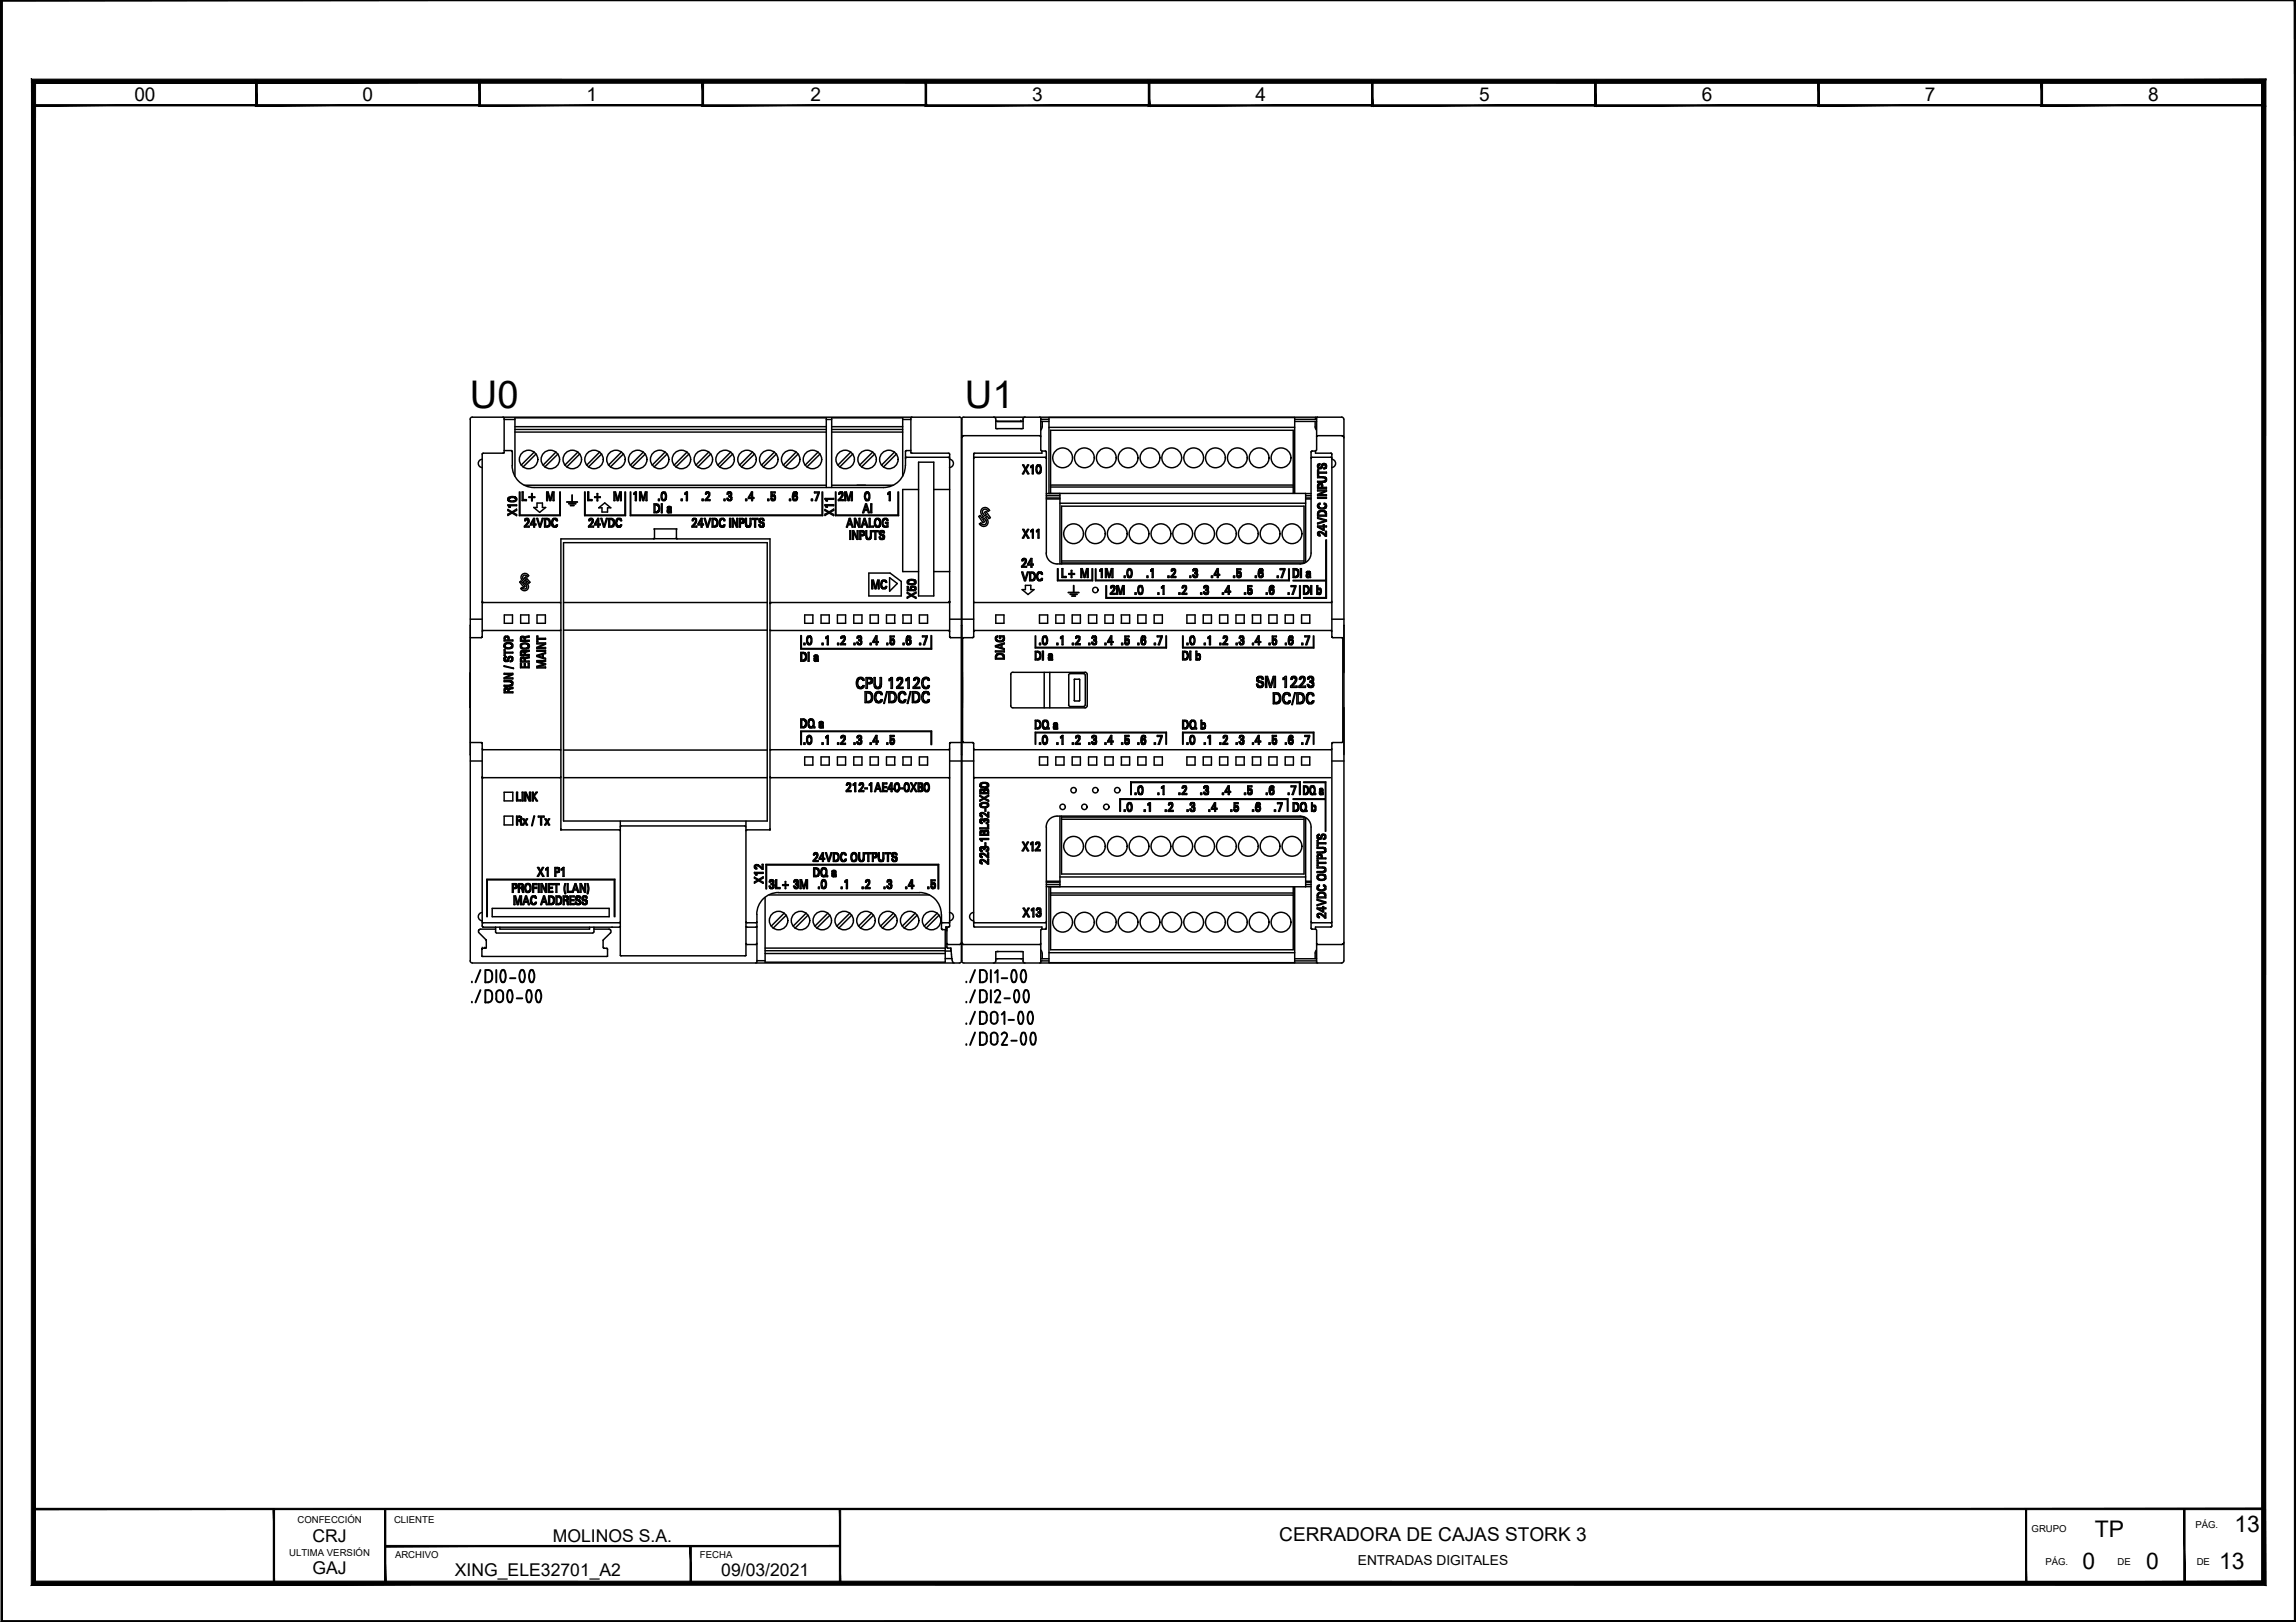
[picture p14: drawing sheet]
<svg xmlns="http://www.w3.org/2000/svg" width="297mm" height="210mm" viewBox="0 0 297 210" stroke-linecap="round" stroke-linejoin="round" font-family="sans-serif">
<defs><g id="words">
<g font-size="4.9">
<text x="60.8" y="52.8">U0</text>
<text x="124.8" y="52.8">U1</text>
</g>
<g font-size="4">
<text x="63.5" y="128.4" transform="rotate(-90 63.5 128.4)">./</text>
<text x="63.5" y="130.9" transform="rotate(-90 63.5 130.9)">./</text>
<text x="127.4" y="128.4" transform="rotate(-90 127.4 128.4)">./</text>
<text x="127.4" y="130.9" transform="rotate(-90 127.4 130.9)">./</text>
<text x="127.4" y="133.7" transform="rotate(-90 127.4 133.7)">./</text>
<text x="127.4" y="136.5" transform="rotate(-90 127.4 136.5)">./</text>
</g>
<g font-size="3">
<text x="269.4" y="203.1">0</text>
<text x="271" y="199">TP</text>
<text x="277.7" y="203.1">0</text>
<text x="287.1" y="203.1">13</text>
<text x="289.1" y="198.3">13</text>
</g>
<g font-size="2.5">
<text x="17.4" y="13">00</text>
<text x="46.9" y="13">0</text>
<text x="75.9" y="13.1">1</text>
<text x="104.9" y="13.1">2</text>
<text x="133.5" y="13">3</text>
<text x="162.4" y="13.1">4</text>
<text x="191.4" y="13">5</text>
<text x="220.2" y="13">6</text>
<text x="249" y="13.1">7</text>
<text x="277.9" y="13">8</text>
<text x="165.5" y="199.4">CERRADORA DE CAJAS STORK 3</text>
</g>
<g font-size="2.3">
<text x="40.4" y="199.5">CRJ</text>
<text x="40.4" y="203.7">GAJ</text>
<text x="58.9" y="203.9">XING_ELE32701_A2</text>
<text x="71.5" y="199.5">MOLINOS S.A.</text>
<text x="93.3" y="203.9">09/03/2021</text>
</g>
<text font-size="1.8" x="175.7" y="202.5">ENTRADAS DIGITALES</text>
<g font-size="1.2">
<text x="38.5" y="197.1">CONFECCIÓN</text>
<text x="51" y="197.1">CLIENTE</text>
<text x="284" y="197.7">PÁG.</text>
<text x="37.4" y="201.4">ULTIMA VERSIÓN</text>
<text x="51.1" y="201.6">ARCHIVO</text>
<text x="90.6" y="201.6">FECHA</text>
<text x="262.8" y="198.2">GRUPO</text>
<text x="264.6" y="202.5">PÁG.</text>
<text x="273.9" y="202.5">DE</text>
<text x="284.2" y="202.5">DE</text>
</g>
</g></defs>
<g fill="#000" stroke="#000" stroke-width=".13">
<path d="M.2 -.1v.2l296.8-.2zM.2 .1l296.8-.2-.2 .2zM296.8 .1l.2 209.8v-210zM296.8 .1l.2 209.8-.2-.2zM.1 209.9h296.9l-.2-.2zM.1 209.9l.2-.2h296.5zM.1 0v209.9l.2-.2zM.1 0h.2v209.7z"/>
<path d="M4.2 13.7h29.1l-.2-.2zM4.4 13.5h28.7l-28.9 .2zM4.2 10.4v3.3l.2-.2zM4.2 10.4l.2 .2v2.9zM4.2 10.4l.2 .2 28.9-.2zM4.4 10.6l28.9-.2-.2 .2zM33.3 10.4l-.2 .2 .2 3.1zM33.1 10.6l.2 3.1-.2-.2z"/>
<path d="M33.1 13.7h29l-.1-.2zM33.2 13.5h28.8l-28.9 .2zM33.1 10.4v3.3l.1-.2zM33.1 10.4l.1 .2v2.9zM33.1 10.4l.1 .2 28.9-.2zM33.2 10.6l28.9-.2-.1 .2zM62.1 10.4l-.1 .2 .1 3.1zM62 10.6l.1 3.1-.1-.2z"/>
<path d="M62 13.7h29l-.1-.1zM62 13.7l.1-.1h28.8zM62 10.4v3.3l.1-.1zM62 10.4l.1 .2v3zM62 10.4l.1 .2 28.9-.2zM62.1 10.6l28.9-.2-.1 .2zM90.9 10.6l.1 3.1v-3.3zM90.9 10.6l.1 3.1-.1-.1z"/>
<path d="M90.8 13.7h29.1l-.2-.1zM90.8 13.7l.2-.1h28.7zM90.8 10.4v3.3l.2-.1zM90.8 10.4l.2 .2v3zM90.8 10.4l.2 .2 28.9-.2zM91 10.6l28.9-.2-.2 .2zM119.7 10.6l.2 3.1v-3.3zM119.7 10.6l.2 3.1-.2-.1z"/>
<path d="M119.7 13.7h29.1l-.2-.1zM119.7 13.7l.2-.1h28.7zM119.7 10.4v3.3l.2-.1zM119.7 10.4l.2 .2v3zM119.7 10.4l.2 .2 28.9-.2zM119.9 10.6l28.9-.2-.2 .2zM148.8 10.4l-.2 .2 .2 3.1zM148.6 10.6l.2 3.1-.2-.1z"/>
<path d="M148.6 13.7h29l-.2-.1zM148.6 13.7l.1-.1h28.7zM148.6 10.4v3.3l.1-.1zM148.6 10.4l.1 .2v3zM148.6 10.4l.1 .2 28.9-.2zM148.7 10.6l28.9-.2-.2 .2zM177.6 10.4l-.2 .2 .2 3.1zM177.4 10.6l.2 3.1-.2-.1z"/>
<path d="M177.4 13.7h29.1l-.2-.1zM177.4 13.7l.2-.1h28.7zM177.4 10.4v3.3l.2-.1zM177.4 10.4l.2 .2v3zM177.4 10.4l.2 .2 28.9-.2zM177.6 10.6l28.9-.2-.2 .2zM206.5 10.4l-.2 .2 .2 3.1zM206.3 10.6l.2 3.1-.2-.1z"/>
<path d="M206.3 13.7h29.1l-.2-.1zM206.3 13.7l.2-.1h28.7zM206.3 10.4v3.3l.2-.1zM206.3 10.4l.2 .2v3zM206.3 10.4l.2 .2 28.9-.2zM206.5 10.6l28.9-.2-.2 .2zM235.2 10.6l.2 3.1v-3.3zM235.2 10.6l.2 3.1-.2-.1z"/>
<path d="M235.2 13.7h29.1l-.2-.2zM235.2 13.7l.2-.2h28.7zM235.2 10.4v3.3l.2-.2zM235.2 10.4l.2 .2v2.9zM235.2 10.4l.2 .2 28.9-.2zM235.4 10.6l28.9-.2-.2 .2zM264.1 10.6l.2 3.1v-3.3zM264.1 10.6l.2 3.1-.2-.2z"/>
<path d="M264 13.7h29.1l-.2-.2zM264 13.7l.2-.2h28.7zM264 10.4v3.3l.2-.2zM264 10.4l.2 .2v2.9zM264 10.4l.2 .2 28.9-.2zM264.2 10.6l28.9-.2-.2 .2zM292.9 10.6l.2 3.1v-3.3zM292.9 10.6l.2 3.1-.2-.2z"/>
<path d="M4.3 195.2v.2l288.5-.2zM4.3 195.4l288.5-.2v.2z"/>
<path d="M49.8 200v.2l58.9-.2zM49.8 200.2l58.9-.2v.2z"/>
<path d="M4 205.1l288.6-.5h-288zM4 205.1l288.6-.5 .5 .6zM292.6 10.8v193.8l.5 .6zM292.6 10.8l.5-.5v194.9zM4.6 10.8h288l.5-.5zM4.1 10.2l289 .1-288.5 .5zM4.1 10.2l.5 194.4v-193.8zM4.1 10.2l.5 194.4-.6 .5z"/>
<path d="M35.4 195.3v9.6h.1zM35.4 195.3h.1v9.6z"/>
<path d="M49.7 195.3v9.6h.2zM49.7 195.3h.2v9.6z"/>
<path d="M89.3 200.1v4.8h.1zM89.3 200.1h.1v4.8z"/>
<path d="M108.6 195.3v9.6h.2zM108.6 195.3h.2v9.6z"/>
<path d="M262.1 195.3v9.6h.1zM262.1 195.3h.1v9.6z"/>
<path d="M282.5 195.3v9.6h.2zM282.5 195.3h.2v9.6z"/>
</g>
<g fill="none" stroke="#000" stroke-width=".19">
<path d="M.2 0h296.7v209.8h-296.7zM60.8 54.3v37.3v-10.7M61.1 54l-.2 .1-.1 .2M62.4 59.4a.54 .54 0 0 0-.5 .6 .54 .54 0 0 0 .5 .5M65.1 54l.1 .1M65.2 54.1v4.5h-2.7l-.1 .2v23.6l-.1 .1h-1.5M65.2 58.3h1l.1 2M65.2 54.3h1.4M66.6 55.9h40.3M66.6 55.6h40.3M66.6 55.2h40.3M69.1 58.5l-1.7 1.7"/>
<path d="M69.3 58.8l-1.6 1.6M71.9 58.5l-1.6 1.7M72.2 58.8l-1.7 1.6M74.8 58.5l-1.7 1.7M75 58.8l-1.7 1.6M77.6 58.5l-1.7 1.7M77.8 58.8l-1.7 1.6M80.4 58.5l-1.7 1.7M80.7 58.8l-1.7 1.6M83.2 58.5l-1.6 1.7M83.5 58.8l-1.7 1.6M86 58.5l-1.6 1.7"/>
<path d="M86.3 58.8l-1.7 1.6M88.9 58.5l-1.7 1.7M89.1 58.8l-1.7 1.6M91.7 58.5l-1.7 1.7M92 58.8l-1.7 1.6M94.5 58.5l-1.6 1.7M94.8 58.8l-1.7 1.6M97.4 58.5l-1.7 1.7M97.6 58.8l-1.7 1.6M100.2 58.5l-1.7 1.7M100.4 58.8l-1.7 1.6M103 58.5l-1.7 1.7"/>
<path d="M103.3 58.8l-1.7 1.6M105.8 58.5l-1.6 1.7M106.1 58.8l-1.7 1.6M106.9 54.3h.7M107.6 55.9h9.2M107.6 55.6h9.2M107.6 55.2h9.2M110.1 58.5l-1.7 1.7M110.3 58.8l-1.6 1.6M112.9 58.5l-1.7 1.7M113.2 58.8l-1.7 1.6M115.7 58.5l-1.6 1.7"/>
<path d="M116 58.8l-1.7 1.6M116.8 54.3h1M117.1 59.3l.1-.1h5.5l.2 .1M117.8 58.3h-.6l-.1 .1v1.9M118 54l-.2 .1 .1 4.5h4.9l.1 .2v23.6l.1 .1h1.4M118.8 59.8h2v17.3h-2zM122.8 59.4a.54 .54 0 0 1 .5 .6 .54 .54 0 0 1-.5 .5M124.4 54.3v70M124.7 54l-.3 .1v.2l-.1-.3h-.2h-63M124.7 54h48.9M126 59.3l.1-.1h9.1l.2 .1M128.5 54l.3 .1v.2"/>
<path d="M128.8 54.5h.3zM128.8 54.3v1.1l.1 .1 3.5-.1v-1.1M129.1 54.5h3.3zM132.1 54.5h.1M132.6 54l-.2 .1-.1 .2M134.5 54l.1 .1v4.1l.2 .1M134.6 56.5v-.1h-10l-.2 .3M134.6 54.2l1.1 .1M134.6 54.5h1.1M134.8 55.2l-.2 .5M134.8 54.5v.8M135.7 55.3h31.8"/>
<path d="M167.5 54.3h2.7M167.5 54.5h2.8M169.6 59.3l.1-.1h2.5l.1 .1M170.1 54.5v.8M170.1 55.2l.2 .5M170.2 54v.3M170.3 58.2l-.1 .1M170.3 56.5l.1-.1h3.3l.2 .3M170.3 54.2l-.1 .1M170.3 54.1v4.1M170.5 54l-.2 .1M172.3 59.4a.54 .54 0 0 1 .5 .6 .54 .54 0 0 1-.5 .5"/>
<path d="M173.6 54l.2 .1v.2M173.9 54.3v70M62.4 77.9h.1M62.4 77.9l10.1 .1M65.2 79.6h1.1v1.1h-1.1zM65.7 65.3h1.1v.1h-.9l.1 .2-.1 .1zM65.7 65.9l.5 .3 .6-.3v.2l-.4 .2 .4 .3v.1l-.6-.3-.5 .3v-.2l.5-.2-.5-.2zM65.8 64.4l.2-.1h.5l.2 .1 .2 .2-.3 .3-.5 .1-.4-.2zM65.8 64.5l.2-.1h.4l.3 .1v.2l-.2 .1h-.4l-.3-.1zM66.3 60.3a2.83 2.83 0 0 0 2.8 2.8h45.2a2.83 2.83 0 0 0 2.8-2.8M66.6 61.6v-7.5h40.3v9M67.2 63.7v3h5.3v-3"/>
<path d="M67.3 63.7v2.9h5.1v-2.9M67.4 79.6h1v1.1h-1zM67.5 75l.3 .3-.2 .2-.2-.3-.2 .1 .6 .7 .1-.1-.2-.3 .2-.1 .2 .2M67.5 63.7h.2v1h.4v.1h-.6zM67.7 74.9l.2 .3 .2-.2-.3-.2 .2-.1 .6 .6-.2 .2-.2-.3-.2 .1a.59 .59 0 0 1 .4 .6 .59 .59 0 0 1-.5 .5h-.2l-.2-.1-.1-.1 .1-.2a.32 .32 0 0 0 .5 .2 .32 .32 0 0 0 .1-.5M67.8 62.8h39.1M67.9 67.2l.3-.1 .2 .1v.4l-.4 .5h.5v.1h-.7v-.1l.5-.6-.1-.3h-.1l-.1 .2h-.1zM68.2 74.5a.31 .31 0 0 0-.5 0 .31 .31 0 0 0 0 .4M68.3 74.4l.1 .1-.2 .1v-.1M68.3 74.4a.52 .52 0 0 0-.7-.1 .52 .52 0 0 0-.1 .8M68.8 63.9h.1v.4h.3v.1h-.3v.4h-.1v-.4h-.4v-.1h.4zM69 67.1h.2v.7h.1v.1h-.1v.3h-.1v-.3h-.5z"/>
<path d="M69.1 67.2v.6h-.4zM69.4 67.1h.2l.3 1 .3-1h.1l-.4 1.1h-.1zM69.5 79.6h1.1v1.1h-1.1zM69.5 65.1h.7v.6h.4l-.8 .6-.7-.6h.4zM70.4 67.1h.5l.2 .2 .1 .6-.3 .3h-.5zM70.6 67.2h.2l.2 .2 .1 .4-.2 .3h-.3zM70.7 63.7h.2l.3 .9 .3-.9h.2v1.1h-.1v-1l-.3 1h-.2l-.3-1v1h-.1zM71.5 67.2l.4-.1 .2 .2v.1h-.1l-.1-.2h-.2l-.2 .3 .1 .6h.2l.2-.2h.1l-.2 .3h-.2l-.3-.2v-.5zM72.9 70.2h26.4v36h-26.4zM72.9 78h26.4M73.3 65h1.4M73.6 65.2h.9"/>
<path d="M73.8 65.4h.5M74 64.1v.9M75.6 63.7v3h5.3v-3M75.7 63.7v2.9h5.1v-2.9M76 63.7h.2v1h.4v.1h-.6zM76.2 67.2l.3-.1 .2 .1v.5l-.4 .4h.5v.1h-.7v-.1l.5-.6-.1-.3h-.1l-.1 .2h-.1zM77.2 63.9h.1v.4h.4v.1h-.4v.4h-.1v-.4h-.3v-.1h.3zM77.3 67.1h.2v.7h.1v.1h-.1v.3h-.1v-.3h-.5zM77.4 67.2v.6h-.4zM77.5 65.7l.7-.6 .8 .6h-.4v.6h-.7v-.6zM77.7 67.1h.2l.3 1 .3-1h.1l-.4 1.1h-.1zM78.7 67.1h.5l.2 .2 .1 .5-.2 .4h-.6z"/>
<path d="M78.9 67.2h.3l.1 .2 .1 .4-.2 .3h-.3zM79.4 63.7h.2l.3 .9 .3-.9h.2v1.1h-.1v-1l-.3 1h-.2l-.2-1v1h-.2zM79.8 67.2l.1-.1h.3l.2 .2v.1h-.1l-.1-.2h-.2l-.2 .2v.5l.1 .2h.2l.2-.2h.1l-.1 .2-.1 .1h-.2l-.3-.2v-.4zM81.5 63.7v3h24.9v-3M81.6 63.7v2.9h24.7v-2.9M82 63.8l.3-.1v1.1h-.1v-1l-.2 .2zM82.7 63.7h.2l.3 .9 .3-.9h.2v1.1h-.1v-1l-.3 1h-.1l-.3-1v1h-.2zM84.6 65.2h.5l.2 .3 .1 .4-.3 .4-.5 .1zM84.6 69.7h3M84.7 65.3l.3 .1 .2 .1v.5l-.1 .2h-.4zM85.2 64.6h.1v.2h-.1zM85.6 65.2h.1v1.2h-.1z"/>
<path d="M85.7 63.7h.3l.2 .3v.5l-.2 .3h-.3l-.1-.2-.1-.5zM85.7 63.8h.3l.1 .2v.4l-.2 .3h-.1l-.2-.3zM86.3 65.8h.1M86.3 65.8l.4-.1v.1M86.3 65.8l.2-.3 .3 .1 .1 .8h-.2v-.2M86.4 66h.3v.2h-.2zM86.7 66.3h.1M86.7 65.8h.1M86.7 65.8v.1h-.3l-.1 .2 .1 .3h.2l.1-.2M86.7 66.2h.1M88.1 64.6h.2v.2h-.2zM88.6 63.8l.3-.1v1.1h-.1v-1l-.2 .2z"/>
<path d="M89.6 67.2l.3-.1 .2 .1v.4l-.4 .5h.4v.1h-.6v-.1l.5-.7-.1-.2h-.2v.2h-.1zM90.7 67.1h.1v.7h.2v.1h-.2v.3h-.1v-.3h-.4zM90.7 67.2v.6h-.3zM90.8 64.6h.2v.2h-.2zM91.1 67.1h.1l.3 1 .3-1h.2l-.4 1.1h-.2zM91.3 63.7l.3-.1 .2 .2v.3l-.4 .6h.4v.1h-.6v-.1l.5-.7-.1-.2-.3 .2zM92.1 67.1h.4l.3 .2v.6l-.2 .3h-.5zM92.3 67.2h.3l.1 .2v.5l-.2 .2h-.2zM93.2 67.2l.4-.1 .2 .2v.1h-.2v-.2h-.2l-.2 .3 .1 .6h.2l.1-.2h.2v.2l-.2 .1h-.3l-.2-.2-.1-.5zM93.7 64.6h.1v.2h-.1zM94.1 63.7l.4-.1 .2 .3-.1 .2-.1 .1 .2 .2v.2l-.2 .2h-.3l-.1-.2v-.1h.1l.1 .2h.2l.1-.1-.1-.3h-.2v-.2l.2-.1v-.2h-.2l-.1 .2h-.1zM94.4 67.1h.1v1.1h-.1z"/>
<path d="M94.7 67.1h.2l.4 .9v-.9h.1v1.1h-.1l-.4-.9v.9h-.2zM95.7 67.1h.4l.2 .2-.1 .4h-.4v.5h-.1zM95.8 67.2h.3v.4h-.3zM96.4 67.1h.2v.8l.1 .2 .3-.1v-.9h.2v.8l-.2 .3h-.4l-.1-.2zM96.5 64.6h.1v.2h-.1zM97.2 63.7h.2v.7h.1v.1h-.1v.3h-.2v-.3h-.4zM97.2 63.8v.6h-.3zM97.3 67.1h.8v.1h-.3v1h-.2v-1h-.3zM98.2 67.2l.2-.1h.3l.1 .1 .1 .2h-.2l-.1-.2-.3 .1 .1 .2 .3 .1 .2 .1v.3l-.2 .2h-.3l-.2-.2v-.1h.1l.1 .2h.2l.1-.1v-.3l-.5-.1zM99.3 64.6h.2v.2h-.2zM99.7 63.7h.6v.1h-.4v.3l.2-.1 .2 .3v.3l-.2 .2h-.2l-.2-.2 .2-.1v.2h.2l.1-.2-.1-.3-.4 .1zM102.1 64.6h.2v.2h-.2z"/>
<path d="M102.7 63.7l.3-.1 .1 .2 .1 .1h-.2l-.1-.1h-.1l-.2 .3v.1l.2-.2 .2 .1 .1 .1 .1 .4-.2 .2h-.3l-.2-.3v-.5zM104.1 79.6h1.1v1.1h-1.1zM105 64.6h.1v.2h-.1zM105.4 63.7h.6l-.4 1.1h-.1l.4-1h-.5zM106.2 79.6h1.1v1.1h-1.1zM106.7 65.3h1.2v.1h-1l.1 .2h-.1zM106.7 64.5h1.2v.1h-1l.1 .2h-.1zM106.7 65.9l.6 .3 .6-.3v.2l-.5 .2 .5 .3v.1l-.6-.3-.6 .3v-.2l.5-.2-.5-.2zM107.6 62.8h8M108.1 63.7v3h8.2v-3M108.1 63.7v2.9h8.1v-2.9M108.3 79.6h1.1v1.1h-1.1z"/>
<path d="M108.6 63.7h.3l.2 .2-.1 .4-.4 .4h.5v.1h-.6v-.1l.5-.7-.1-.2h-.2l-.1 .2h-.1zM109.3 63.7h.2l.3 .9 .3-.9h.2v1.1h-.2v-1l-.3 1h-.1l-.3-1v1h-.1zM109.9 67.1h.1l.4 1.1h-.2v-.3h-.5l-.1 .3h-.1zM109.9 67.2l.2 .6h-.3zM109.9 68.7h.2v1.1h-.2zM110.3 68.7h.2l.4 .9v-.9h.1v1.1h-.1l-.5-.9v.9h-.1zM110.5 79.6h1v1.1h-1zM110.5 67.1h.2l.4 .9v-.9h.2v1.1h-.2l-.5-.9v.9h-.1zM111.2 68.7h.5l.2 .2-.2 .4h-.3v.5h-.2zM111.4 68.8l.3 .1v.3h-.3zM111.8 67.1h.1l.4 1.1h-.2v-.3h-.5v.3h-.2zM111.9 67.2l.1 .6h-.3z"/>
<path d="M111.9 63.8l.4-.2 .2 .3v.5l-.2 .4h-.3l-.1-.3-.1-.3zM112 65.2h.1l.4 1.2h-.2v-.3h-.5l-.1 .3h-.1zM112 68.7h.1v.7l.2 .3 .3-.1v-.9h.1v.8l-.2 .3h-.2l-.2-.1zM112 63.9l.2-.1 .2 .2v.5l-.1 .2h-.2l-.1-.2zM112 65.4l.2 .5h-.3zM112.4 74.2h2.8l1.4 1v1.9h-4.2zM112.4 67.1h.2v1h.4v.1h-.6zM112.6 79.6h1v1.1h-1zM112.7 65.2h.1v1.2h-.1zM112.8 75.1h.2l.3 .9 .2-.9h.2v1.1h-.1v-1l-.3 1h-.1l-.3-1v1h-.1zM112.9 68.7h.7v.1h-.3v1h-.1v-1h-.3zM113.3 67.2l.3-.1 .3 .2v.6l-.2 .3h-.3l-.2-.2-.1-.5z"/>
<path d="M113.4 67.2h.3l.1 .3v.4l-.2 .2h-.2l-.2-.3v-.3zM113.8 68.8l.4-.1 .2 .1v.2h-.1l-.1-.2h-.2l-.1 .1v.2l.4 .1 .1 .2v.3l-.2 .1h-.2l-.2-.1v-.2h.1l.1 .2h.2l.1-.1v-.2l-.5-.2zM114.1 75.2l.4-.2 .2 .2v.2h-.1l-.1-.2h-.2l-.2 .2v.3l.1 .3 .3 .1 .1-.2h.1v.2l-.2 .1h-.4l-.1-.2-.1-.5zM114.2 67.2l.2-.1h.3l.2 .1v.2h-.1l-.1-.2h-.2l-.3 .3 .1 .4 .2 .2h.3v-.4h-.2v-.1h.3v.6h-.5l-.2-.2-.1-.5zM114.7 79.6h1.1v1.1h-1.1zM114.9 63.8l.3-.1v1.1h-.2v-1l-.1 .2zM115.1 74.8l1 .7-1 1zM116.8 61.6v-7.5h-9.2v9M116.8 79.6h1.1v1.1h-1.1zM117.4 75.9h.1v.4h.4l-.1-.1v-.2l.2-.1h.4l.1 .3-.3 .2 .2-.3-.3-.1-.2 .1 .1 .3h-.6zM117.4 76.6l.5 .4 .6-.4v.2l-.5 .2 .5 .3v.1l-.6-.3-.5 .3v-.1l.4-.3-.4-.2zM117.4 75.2l.3-.2h.4l.4 .2v.2l-.4 .3h-.4l-.3-.2z"/>
<path d="M117.5 75.2l.3-.1h.4l.2 .1v.2l-.2 .1h-.5l-.2-.1zM118.8 63.3h-2v10.7h2M118.9 79.6h1.1v1.1h-1.1zM120.8 74h2.1M120.8 63.3h2.1M122.8 77.9l-23.1 .1-.1 .1 .2-.1M122.8 77.9h.1M126 77.9h.1M126 77.9h46.3M126.7 67.8l.2-.1 .1 .1M126.7 67.8l.1 .1M126.8 67.8h-.1"/>
<path d="M127 66.6l.2 .3-.2 .1-.2-.3-.2 .1 .6 .8 .2-.1-.2-.3 .1-.1 .3 .3M127.2 66.5l.2 .3 .2-.2-.2-.3 .2-.1 .5 .8-.2 .1-.2-.3-.2 .1 .2 .4M127.6 67.4a.35 .35 0 0 1-.1 .5 .35 .35 0 0 1-.5-.1M127.7 66a.35 .35 0 0 0-.5-.1 .35 .35 0 0 0 0 .5M127.7 67.2a.56 .56 0 0 1-.1 .8 .56 .56 0 0 1-.8-.1M127.9 65.9a.56 .56 0 0 0-.8-.1 .56 .56 0 0 0-.1 .8M127.9 65.9l.1 .2-.2 .1-.1-.1M128.8 79.6h1.1v1.1h-1.1zM132.2 74h.1l.3 1 .3-1h.1l-.3 1.2h-.2zM132.3 72.4l.1-.1h.3v.5l-.4 .5h.5v.1h-.6v-.1l.5-.6v-.2l-.1-.1-.4 .2zM132.3 60.2h.1l.3 .4 .2-.4h.2l-.3 .5 .3 .6h-.1l-.3-.5-.3 .5h-.1l.3-.6zM132.3 68.5h.2l.2 .4 .2-.4h.2l-.3 .5 .3 .6h-.1l-.3-.5-.3 .5h-.1l.3-.6z"/>
<path d="M132.7 75.7h.7v.6h.4l-.8 .6-.8-.6h.5zM133.2 74h.4l.3 .2v.6l-.2 .3-.5 .1zM133.3 74.2h.3l.2 .2v.4l-.2 .2h-.3zM133.4 60.4l.3-.2v1.1h-.2v-.9l-.1 .1zM133.4 68.7l.3-.2v1.1h-.1v-.9l-.2 .1zM133.4 72.3h.1v.7h.2v.1h-.2v.3h-.1v-.3h-.4zM133.4 72.4v.6h-.3zM134.1 68.7l.3-.2v1.1h-.1v-.9l-.2 .1zM134.2 60.2l.1-.1 .2 .1 .2 .2v.6l-.3 .3-.2-.1-.1-.2-.1-.5zM134.2 60.3h.2l.2 .2v.5l-.2 .2-.2-.1-.1-.2zM134.3 74.1l.4-.1 .2 .2v.1h-.2v-.1l-.3-.1-.1 .2-.1 .4 .2 .3h.2l.1-.1h.2l-.1 .1-.2 .2-.3-.1-.2-.2v-.6zM134.5 79.6h1v1.1h-1z"/>
<path d="M135.4 64.1h1.7M135.4 63.9h1.7M135.4 64.6h1.7M135.4 64.4h1.7M135.7 63.9h33.2v8.9M135.9 63.9v-8.2h31.4v8.2M135.9 63h31.4M135.9 62.8h31.4M136.6 79.6h1.1v1.1h-1.1zM136.8 73a1.37 1.37 0 0 1-1.4-1.4l-.1-13.2h-.5v.2h-8.8v23.8l-.2 .1h-1.2l-.1 .1v13.4l.1 .1h1.3l.1 .1v23.7l.1 .1h8.7v.2h.5M136.8 73h31.4a1.41 1.41 0 0 0 1.4-1.4v-13.1l.1-.1h.5v.2h2l.1 .1v23.7l.1 .1 1.3 .1v13.4l-1.3 .1-.1 .1v23.7l-.1 .1h-2v.2M136.8 73.6v1.6h4.6v-1.6"/>
<path d="M136.9 73.6v1.5h4.4v-1.5M137.1 65.1h31.8M137.1 63.9v9.1M137.3 72.8h31.4M137.3 72.6h31.4M137.4 73.6h.1v1h.4v.1h-.5zM138.2 76.7h1.4M138.5 76.9h.8M138.6 73.8h.1v.4h.3v.1h-.3v.4h-.1v-.4h-.3v-.1h.3zM138.7 77.1h.4M138.7 79.6h1.1v1.1h-1.1zM138.9 75.8v.9h-.7"/>
<path d="M138.9 75.8v.9h.7M139.8 73.6h.2l.3 .9 .3-.9h.2v1.1h-.1v-1l-.3 1h-.1l-.4-1v1h-.1zM140.8 79.6h1.1v1.1h-1.1zM141.7 73.6v1.6h25.1v-1.6M141.8 73.6v1.5h24.9v-1.5M142.3 73.8l.3-.2v1.1h-.1v-.9l-.2 .1zM142.9 79.6h1.1v1.1h-1.1zM143 73.6h.2l.3 .9 .3-.9h.2v1.1h-.1v-1l-.3 1h-.2l-.3-1v1h-.1zM143.1 75.8v1.6h25.1v-1.6M143.2 75.8v1.5h24.9v-1.5M143.7 75.9l.4-.1 .1 .1v.4l-.4 .5h.5v.1h-.7v-.1l.5-.6-.1-.3h-.1l-.1 .2h-.1zM144.5 75.8h.2l.3 .9 .2-.9h.2v1.1h-.1v-1l-.3 1h-.1l-.3-1v1h-.1z"/>
<path d="M145.1 79.6h1v1.1h-1zM145.4 74.5h.2v.2h-.2zM146 73.6h.3l.2 .3v.5l-.3 .4-.2-.1-.2-.3v-.4zM146 73.8l.2-.1 .2 .3-.1 .4-.1 .2-.3-.1v-.5zM146.8 76.7h.2v.2h-.2zM147.2 79.6h1.1v1.1h-1.1zM147.3 75.9l.3-.1 .3 .3v.5l-.3 .3h-.3l-.1-.3v-.4zM147.4 76l.2-.1 .2 .2v.5l-.2 .2h-.2l-.1-.2zM148.4 74.5h.1v.2h-.1zM148.9 73.7l.3-.1v1.1h-.1v-.9l-.2 .1zM149.3 79.6h1.1v1.1h-1.1zM149.8 76.7h.1v.2h-.1z"/>
<path d="M150.3 76l.3-.2v1.1h-.1v-.9l-.2 .1zM151.1 74.5h.1v.2h-.1zM151.6 73.7l.1-.1h.2l.2 .1v.4l-.5 .5h.5v.1h-.6v-.1l.5-.7v-.1l-.2-.1-.3 .2zM152.5 76.7h.2v.2h-.2zM153 75.9l.3-.1 .2 .2-.1 .4-.4 .4h.5v.1h-.6v-.2l.5-.6-.1-.2h-.2v.2h-.2zM153.6 79.6h1v1.1h-1zM153.9 74.5h.2v.2h-.2zM154.4 73.7l.1-.1h.2l.2 .1v.2l-.1 .3 .1 .1v.2l-.1 .2h-.3l-.2-.3h.1l.2 .2 .2-.1v-.2l-.2-.1v-.1l.2-.1v-.2l-.2-.1-.3 .2zM155.3 76.7h.2v.2h-.2zM155.7 79.6h1v1.1h-1zM155.8 75.8h.3l.2 .1v.3l-.1 .1 .2 .3-.1 .2-.2 .1h-.2l-.2-.3h.1l.2 .2 .2-.1v-.2l-.2-.1v-.1l.2-.1v-.2l-.1-.1h-.2v.2h-.2zM156.7 74.5h.2v.2h-.2z"/>
<path d="M157.5 73.6h.1v.7h.2v.2h-.2v.2h-.1v-.2h-.4zM157.5 73.8v.5h-.3zM157.8 79.6h1v1.1h-1zM158.1 76.7h.2v.2h-.2zM158.9 75.8h.1v.7h.2v.1h-.2v.3h-.1v-.3h-.4zM158.9 75.9v.6h-.3zM159.6 74.5h.1v.2h-.1zM159.9 79.6h1.1v1.1h-1.1zM160 73.6h.5v.1h-.4v.4l.2-.1 .3 .1v.4l-.2 .2-.2 .1-.2-.2v-.2h.1l.1 .2 .3-.1-.1-.4h-.2l-.1 .2h-.1zM161 76.7h.1v.2h-.1zM161.4 75.8h.6v.1h-.5v.4l.3-.1 .2 .2v.3l-.2 .2h-.2l-.2-.2v-.1h.1l.1 .2h.2l.1-.1-.1-.4-.4 .1zM162 79.6h1.1v1.1h-1.1z"/>
<path d="M162.4 74.5h.1v.2h-.1zM162.9 73.7l.1-.1h.2l.2 .1v.2h-.1l-.1-.2h-.1l-.2 .3v.2l.2-.2h.2l.1 .2v.3l-.2 .3-.3-.1-.1-.2v-.4zM162.9 74.2l.2-.1 .2 .1v.3l-.1 .1-.3-.1zM163.8 76.7h.1v.2h-.1zM164.2 79.6h1v1.1h-1zM164.3 75.9l.2-.1h.1l.2 .1v.2h-.1l-.1-.2h-.1l-.2 .3v.1l.2-.1h.2l.1 .1v.4l-.2 .2h-.3l-.1-.2v-.5zM164.4 76.4l.1-.1h.2v.3l-.1 .2-.2-.1zM165.2 74.5h.2v.2h-.2zM165.6 73.6h.6l-.3 1.1h-.2l.4-1h-.5zM166.3 79.6h1v1.1h-1zM166.7 76.7h.1v.2h-.1zM167 75.8h.6l-.3 1.1h-.1l.3-1h-.5z"/>
<path d="M167.3 73.6h.4l.3 .2v.6l-.2 .3h-.5zM167.3 75.2h4.2v2.1h-2.9M167.4 73.7h.3l.2 .2v.5l-.2 .2h-.3zM167.5 63.9v-9.9h-31.8v9.9M168.2 73.6h.2v1.1h-.2zM168.4 79.6h1v1.1h-1zM168.6 75.8h.5l.2 .3 .1 .5-.3 .3h-.5zM168.7 72.9v-7.4h-31.4v7.5M168.7 75.9h.4l.1 .2v.5l-.1 .2h-.4zM168.9 64.1h.7M168.9 63.9h.7M168.9 64.6h.7"/>
<path d="M168.9 64.4h.7M169 74.1l.3-.1 .1 .2M169 74.1l.1-.2 .4 .1 .1 .7h-.2v-.1M169 74.1h.1M169.1 74.4h.3v.2h-.3zM169.4 74.2h.1M169.4 74.2l-.3 .1-.1 .3 .1 .2 .3-.2M169.4 74.6h.1M169.6 75.8h.1v1.1h-.1zM170.5 61.7h.9l.2 .2v.3l-.3 .2h-.8v-.1h.8l.2-.2-.1-.2-.9-.1zM170.5 68.1h.7v-.2h.1v.2h.3v.1h-.3v.4h-.1l-.7-.4zM170.5 64.4h1.1v.1h-1.1z"/>
<path d="M170.5 63.4h1.1v.2l-.9 .4h.9v.1h-1.1v-.1l.9-.5h-.9zM170.5 60.8h.1v.3h1v.1h-1v.3h-.1zM170.5 67l1.1 .3v.2l-1.1 .3v-.1l1-.3-1-.3zM170.5 76.2l.1-.1h.2l.1 .4-.1 .4h-.2l-.1-.1M170.5 76.8h.1M170.5 68.9l.2-.1h.3l.5 .5v-.5h.1v.6h-.1l-.7-.5-.2 .1v.2h.2v.2l-.2-.1-.1-.1zM170.5 76.2v-.4h-.1v1.1h.1v-.1M170.5 60.1l.3-.1v.1l-.2 .1v.2l.1 .1h.1l.3-.5h.4l.1 .2v.3l-.3 .2v-.1l.2-.1v-.2l-.3-.2-.2 .5-.3 .1-.2-.2zM170.5 62.7l.2-.1h.3l.1 .2v.3h.5v.1h-1.1zM170.5 65.2l.3-.1v.1l-.1 .1-.1 .1 .2 .3h.4l.3-.1v-.2l-.2-.2v-.1l.3 .2v.2l-.2 .3-.6 .1-.3-.2zM170.5 66.2l.3-.1h.6l.2 .2v.5h-1.1zM170.5 76.3l.2-.1 .1 .2v.3l-.1 .1-.2-.1z"/>
<path d="M170.6 62.7h.3l.1 .4h-.4zM170.6 68.2h.6v.3zM170.7 66.3l.1-.1h.6l.1 .2v.3h-.9zM171.5 69.9v5.2h-4.2M171.6 69.9v7.5h-3M172.3 77.9h.1M60.8 91.6h.1M60.8 91.6v32.7M60.8 91.6v6.1M60.8 96.1h1.5l.1 .1v23.7l17.8 .1v-.1M60.8 98.5h1.6M60.8 80.1h1.6"/>
<path d="M62.4 96.9l.1 .1 10.1 .1M65.2 88.1h1l.1 .2v.3l-.2 .2h-.9v-.1h.8l.2-.2-.1-.3h-.9zM65.2 84.1h.1v.3h1v.1h-1v.3h-.1zM65.2 86.2l1.2 .3-1.2-.3zM65.2 87.1h1.1v.2l-.9 .4h.9v.2h-1.1v-.2l1-.4h-1zM65.3 85h.2v.1l-.2 .1v.2l.1 .1h.2l.2-.5h.4l.1 .1v.3l-.1 .2h-.2v-.1l.2-.1v-.2l-.2-.1-.3 .5h-.3l-.2-.2zM65.3 82.4l.1-.1h.3l.2 .2v.3h.4v.1h-1.1zM65.3 89.1l.3-.1 .2 .2 .1-.2h.4v.1h-.3l-.2 .2v.2h.5v.2h-1.1zM65.3 83.3l.3-.1h.5l.2 .2v.3l-.4 .3-.4-.1-.3-.2zM65.4 89.2l.1-.1 .2 .1v.3h-.4zM65.4 82.5h.3v.3h-.4zM65.4 83.4l.2-.1h.4l.2 .1v.2l-.2 .2h-.5l-.2-.1z"/>
<path d="M67.3 85.9h.2v.4h.3v-.4h.2v.4h.3v-.4h.2v.5h-1.2zM67.4 85.1l.3-.1 .2 .2 .1-.1 .5-.1v.1l-.4 .1-.1 .1v.2h.5v.2h-1.2zM67.4 82.4l.3-.1 .2 .2 .1-.1 .5-.1-.1 .2h-.3l-.1 .1v.3h.5v.1h-1.2zM67.4 84.3l.3-.1 .2 .2 .1-.2h.5v.1h-.5v.1v.3h.5v.1h-1.2zM67.4 83.3l.4-.1 .5 .1 .2 .2-.1 .3-.3 .2-.6-.1-.2-.2v-.2zM67.5 83.5l.2-.2h.4l.2 .2 .1 .2-.2 .2h-.5l-.2-.2zM67.5 82.5h.3v.4h-.3zM67.5 84.4l.3-.1v.4h-.3zM67.5 85.2h.3v.3h-.3zM69.5 82.3h.1v.3h1v.1h-1v.3h-.1zM69.5 83.2h1.1v.2l-1 .4h1v.1h-1.1v-.1l.9-.5h-.9zM69.5 84.2h1.1v.1h-1.1z"/>
<path d="M69.5 84.8l1.1-.4v.2l-.3 .1v.4l.3 .1v.1l-1.1-.3zM69.5 85.5h1.1v.1h-1l1 .3v.1l-1 .3h1v.1h-1.1v-.2l.9-.2-.9-.3zM69.6 84.9l.6-.2v.4zM72.6 81.5l-10.1 .1-.1 .1M72.9 97.1h26.4M72.9 81.5h26.4M99.6 81.5l23.2 .1 .1 .1M103.6 93l.5 .1 .2 .2v.5l-.2 .4h-.5zM103.6 84.4l.5 .1 .2 .2v.5l-.2 .3-.5 .1zM103.6 82.2v1.8h16.9v-1.8M103.6 96.4v-1.8h16.9v1.8M103.7 82.2v1.7h16.7v-1.7"/>
<path d="M103.7 96.4v-1.7h16.7v1.7M103.7 93.2h.4l.1 .2v.5l-.2 .2h-.3zM103.7 84.6h.3l.2 .2v.5l-.2 .1h-.3zM104 83.2h.1v.2h-.1zM104 96.1h.1v.2h-.1zM104.1 98h1.1v1h-1.1zM104.5 82.4l.3-.1 .2 .3v.6l-.2 .3-.2-.1-.2-.2v-.6zM104.5 95.3l.2-.1 .3 .3v.5l-.3 .3h-.2l-.1-.3v-.5zM104.5 95.4l.3-.1 .1 .2v.5l-.2 .2h-.1l-.1-.2zM104.5 84.4h.2v1.2h-.2zM104.6 82.4l.2 .1 .1 .2v.5l-.2 .1-.2-.1v-.2v-.4zM104.7 93.1l.2-.1 .3 .1 .1 .3v.5l-.1 .2h.2v.1h-.6l-.2-.1-.1-.7z"/>
<path d="M104.7 93.2l.3-.1 .2 .2v.5l-.2 .3-.2-.1-.1-.1zM105.3 85l.3-.1 .1 .1M105.3 85l.2-.3 .3 .2 .1 .7-.2-.1M105.3 85h.1M105.7 85h.1M105.7 85l-.4 .2v.2l.2 .2 .2-.1M105.7 85.5h.1M106 93.6l.3-.1 .1 .1M106 93.6v-.2h.2l.3 .1v.7h-.1v-.1M106 93.6h.1M106.2 98h1.1v1h-1.1zM106.3 83.2h.2v.2h-.2z"/>
<path d="M106.3 96.1h.2v.2h-.2zM106.4 93.6h.1M106.4 93.6v.1l-.4 .1v.3l.1 .1 .3-.1M106.4 94.1h.1M106.8 82.5l.4-.2v1.1h-.2v-.9l-.2 .1zM106.8 95.3l.4-.1v1.1h-.2v-.9l-.2 .1zM108.3 98h1.1v1h-1.1zM108.4 83.2h.1v.2h-.1zM108.4 96.1h.1v.2h-.1zM108.8 82.4l.4-.1 .1 .1v.4l-.4 .5h.5v.1h-.6v-.1l.4-.7-.1-.2h-.1l-.1 .2h-.1zM108.9 95.2h.3l.2 .2-.1 .3-.4 .5h.5v.1h-.6v-.1l.4-.7-.1-.2h-.1l-.1 .2h-.1zM110.5 98h1v1h-1z"/>
<path d="M110.5 83.2h.1v.2h-.1zM110.5 96.1h.1v.2h-.1zM110.9 95.3l.3-.1 .3 .1v.3l-.2 .1 .2 .2v.2l-.3 .2h-.2l-.1-.3h.1l.2 .2 .1-.1 .1-.2-.3-.1v-.1l.2-.1 .1-.2-.1-.1h-.2l-.1 .2h-.1zM111 82.4l.3-.1 .2 .2v.2l-.2 .1 .2 .1v.3l-.2 .3-.3-.1-.1-.3h.1l.1 .2 .3-.1v-.2l-.3-.1v-.1h.2l.1-.3-.3-.1-.1 .2h-.1zM111 87.7l.4-.1 .4 .3v.1h-.2l-.1-.2h-.3l-.2 .4v.4l.2 .3 .2 .1 .2-.3h.2l-.1 .2-.1 .2h-.5l-.2-.3-.1-.6zM111.9 89.5h.6l.3 .3 .1 .6-.2 .5h-.8zM112 87.7h.7l.2 .3-.2 .4-.5 .1v.6h-.2zM112.1 89.7h.4l.2 .3v.5l-.2 .3h-.4zM112.2 87.8l.4 .1 .1 .1v.3h-.5zM112.6 98h1v1h-1zM112.6 83.2h.1v.2h-.1zM112.6 96.1h.1v.2h-.1z"/>
<path d="M113.1 87.7h.1v1l.3 .3 .2-.1 .1-.2 .1-1h.1v1.1l-.2 .3h-.4l-.3-.2zM113.3 82.3h.2v.7h.1v.1h-.1v.3h-.1v-.3h-.5zM113.3 95.2h.2v.7h.1v.1h-.1v.3h-.1v-.3h-.5zM113.4 82.5v.5h-.4zM113.4 95.3v.6h-.4zM113.4 89.6l.4-.1 .3 .2v.2h-.1l-.2-.2h-.3l-.2 .3v.5l.2 .3h.3l.2-.3h.1v.3l-.2 .1h-.4l-.3-.3-.1-.6zM114.7 98h1.1v1h-1.1zM114.7 89.5h.1l-.4 1.5h-.1zM114.7 83.2h.2v.2h-.2zM114.7 96.1h.2v.2h-.2zM115 89.5h.6l.3 .2 .1 .7-.3 .4-.7 .1zM115 87.9l.3-.2h.2v1.4h-.2v-1.2l-.3 .2z"/>
<path d="M115.1 89.7h.4l.2 .2 .1 .5-.2 .3-.5 .1zM115.2 95.2h.5v.1h-.4v.4l.2-.1 .2 .2v.3l-.1 .2h-.3l-.2-.2v-.1h.2l.2 .2 .1-.1-.1-.4-.3 .2zM115.2 82.3h.5v.1h-.4v.4l.2-.1 .2 .2v.4l-.2 .2-.2-.1-.2-.2v-.1h.2v.2h.2l.1-.1v-.3l-.1-.1-.3 .2zM116.1 87.8l.2-.1 .4 .1 .1 .2-.1 .4-.5 .5h.6v.2h-.8v-.2l.6-.8v-.2l-.1-.1h-.2l-.1 .3h-.2zM116.4 89.6l.4-.1 .4 .2v.2h-.2l-.1-.2h-.2l-.3 .3v.5l.2 .3h.2l.2-.3h.2l-.1 .3-.1 .1h-.4l-.3-.3-.1-.5zM116.8 98h1.1v1h-1.1zM116.8 83.2h.2v.2h-.2zM117.2 87.9l.3-.2h.1v1.4h-.1v-1.2l-.3 .2zM117.3 82.4l.2-.1h.2l.1 .1v.2h-.1v-.1l-.1-.1-.2 .2-.1 .3 .2-.2h.2l.1 .2v.3l-.2 .3-.2-.1-.2-.2zM117.4 82.9h.3v.3v.1h-.2l-.1-.1zM117.8 89.5l-.3 1.5h-.1zM118 89.5h.6l.3 .3 .1 .7-.2 .3-.8 .1z"/>
<path d="M118.2 89.7h.4l.2 .2v.6l-.2 .2-.4 .1zM118.3 87.7l.3-.1 .3 .2v.4l-.1 .2-.5 .5h.7v.2h-.9v-.2l.5-.5 .2-.3-.1-.3h-.2l-.2 .2h-.1zM118.9 98h1.1v1h-1.1zM119 83.2h.1v.2h-.1zM119.3 82.3h.7l-.4 1.1h-.1l.3-1h-.5zM119.4 89.7l.3-.2h.3l.2 .2v.2h-.1l-.1-.2h-.1h-.3l-.2 .4 .1 .5 .1 .2h.3l.2-.3h.1l-.1 .4h-.5l-.2-.1-.2-.5zM119.4 87.8l.3-.2 .3 .1 .2 .1v.2h-.1l-.2-.2h-.3l-.1 .2-.1 .3 .1 .4 .1 .2h.3l.2-.2h.1l-.1 .3-.5 .1-.3-.2-.1-.6zM122.9 96.9l-.1 .1-23.2 .1M122.9 98.5h3.1M122.9 80.1h3.1M124.4 96.1h-1.4l-.1 .1v23.7l-.1 .1h-.4M124.4 80.9v.1"/>
<path d="M126 81.7l.1-.1h46.1l.1 .1M126 96.9l.1 .1h46.1l.1-.1M128.8 83.6l1.1-.4v.1l-.3 .1v.5h.3v.2l-1.1-.4zM128.8 84.2h1.1v.2h-1.1zM128.8 82.4l.3-.1v.1l-.2 .1v.3l.2 .1h.4l.3-.1v-.3l-.4-.1v.2h-.1v-.3h.6v.5l-.3 .3-.6-.1-.2-.2zM128.9 84.7l.4-.1 .5 .1 .1 .1v.5h-1.1zM128.9 83.6l.6-.1v.3zM129 84.8l.3-.1h.3l.2 .2v.3h-.9zM130.8 91.3l.1 .3h.1h9.4l.2-.1 .1-.2M130.8 87.3l.1-.3h.1h9.4h.1l.2 .3M130.8 87.3v4M133.9 93.2h.5l.2 .3v.5l-.1 .3h-.6z"/>
<path d="M133.9 84.3h.5l.2 .3v.5l-.2 .3h-.5zM133.9 82.3v1.6h17v-1.6M133.9 96.3v-1.5h17v1.5M134 82.3v1.5h16.8v-1.5M134 96.3v-1.5h16.8v1.5M134 93.3l.4 .1 .1 .1v.5l-.1 .2h-.4zM134 84.4h.3l.2 .2v.5l-.2 .2h-.3zM134.5 98h1v1h-1zM134.5 96.1h.1v.2h-.1zM134.5 83.2h.1v.2h-.1zM134.9 84.3h.1v1.1h-.1zM134.9 95.3l.3-.1h.2l.1 .3v.5l-.3 .3h-.2l-.1-.3-.1-.4z"/>
<path d="M135 82.4l.3-.1 .2 .3v.6l-.3 .3-.2-.1-.1-.3-.1-.4zM135 93.3l.4-.1 .2 .1v.6l-.1 .3h.2v.1l-.6 .1-.2-.2-.1-.6zM135 95.4l.3-.1 .1 .2v.5l-.2 .2h-.1l-.1-.2zM135 93.4l.3-.1 .2 .1v.6l-.2 .2-.3-.1zM135 82.5l.3-.1 .1 .3v.4l-.2 .2h-.1l-.1-.2zM135.1 87v4.6M135.7 85.1l.3-.1v.2l-.2 .1zM135.8 87v4.6M136 84.8v-.1h-.2v.1h-.2l.2-.2 .3 .1 .1 .7M136 85.3l.2 .1M136 85.3h.1M136 84.9h.1"/>
<path d="M136 84.8v.1h-.2l-.2 .2 .1 .3 .3-.1M136.2 85.4h.1M136.4 94h.3v.2h-.3zM136.6 98h1.1v1h-1.1zM136.7 93.8l-.1-.2-.2 .1v.1h-.1v-.1l.1-.2 .4 .1v.7h-.1v-.1M136.7 93.8h.1M136.7 93.8l-.4 .1v.3l.1 .2 .3-.2M136.7 94.2h.1M136.7 96.1h.2v.2h-.2zM136.7 83.2h.2v.2h-.2zM137.2 82.5l.3-.2v1.1h-.1v-.9l-.2 .1zM137.2 95.3l.3-.1v1.1h-.1v-.9l-.2 .1z"/>
<path d="M138.2 91.2l.1 .2h.2M138.3 87.4v3.8M138.5 87.2h-.2l-.1 .2M138.5 91.4h1.7M138.5 87.2h1.7M138.7 98h1.1v1h-1.1zM138.7 96.1h.2v.2h-.2zM138.7 83.2h.2v.2h-.2zM139 90.6v.1h.6l.1-.1M139 88v2.6M139 87.9v.1M139.1 87.9h.5"/>
<path d="M139.2 95.3l.2-.1 .3 .1v.3l-.4 .6h.4v.1h-.6v-.1l.5-.7-.1-.2h-.2v.2h-.1zM139.2 82.4l.4-.1 .1 .2-.1 .4-.3 .4h.4v.1h-.6v-.1l.5-.7-.1-.2h-.1l-.1 .2h-.1zM139.6 87.9l.1 .1M139.7 88v2.6M140.2 87.2h.1l.1 .2v3.8l-.2 .2M140.7 87.3v4M140.8 98h1.1v1h-1.1zM140.9 96.1h.1v.2h-.1zM140.9 83.2h.1v.2h-.1zM141.3 95.3l.3-.1 .2 .1v.3l-.1 .1 .2 .2v.2l-.2 .2h-.3l-.2-.3h.2l.1 .2 .2-.1v-.2l-.2-.1v-.1l.2-.1v-.2l-.2-.1-.1 .2h-.1zM141.3 82.4l.4-.1 .1 .2v.2l-.1 .1 .2 .2v.2l-.3 .3-.2-.1-.2-.3h.2l.1 .2 .2-.1v-.2l-.2-.1v-.1h.2v-.3l-.2-.1-.1 .2h-.1zM142.9 98h1.1v1h-1.1z"/>
<path d="M142.9 96.1h.2v.2h-.2zM142.9 83.2h.2v.2h-.2zM143.7 95.2h.1v.7h.2v.1h-.2v.3h-.1v-.3h-.4zM143.7 82.3h.1v.7h.2v.1h-.2v.3h-.1v-.3h-.4zM143.7 95.3v.6h-.3zM143.7 82.5v.5h-.3zM145.1 98h1v1h-1zM145.1 96.1h.2v.2h-.2zM145.1 83.2h.2v.2h-.2zM145.5 82.3h.6v.1h-.4l-.1 .4 .3-.1 .2 .2v.4l-.2 .2-.3-.1-.1-.2v-.1h.1l.1 .2h.1l.2-.1v-.3l-.2-.1-.3 .2zM145.5 95.2h.6v.1h-.4l-.1 .4 .3-.1 .2 .1v.4l-.2 .2h-.3l-.1-.2v-.1h.1l.1 .2h.1l.2-.1v-.3l-.1-.1-.4 .2zM147.2 98h1.1v1h-1.1z"/>
<path d="M147.2 96.1h.1v.2h-.1zM147.2 83.2h.1v.2h-.1zM147.7 95.3l.3-.1 .2 .2v.1h-.1l-.1-.2h-.1l-.2 .2v.2l.3-.1 .2 .2v.3l-.2 .2h-.2l-.2-.3v-.4zM147.8 82.4l.3-.1 .1 .2v.1h-.1l-.1-.2h-.1l-.2 .3v.2l.2-.2h.1l.2 .2v.3l-.2 .3-.2-.1-.2-.3v-.4zM147.8 82.9h.3v.3l-.1 .1-.2-.1zM147.8 95.8l.1-.1 .2 .1-.1 .4-.2-.1zM149.3 98h1.1v1h-1.1zM149.3 96.1h.2v.2h-.2zM149.3 83.2h.2v.2h-.2zM149.7 95.2h.7l-.4 1.1h-.2l.4-1h-.5zM149.7 82.3h.7l-.4 1.1h-.2l.4-1h-.5zM153 93.2h.5l.2 .3v.5l-.2 .3h-.5z"/>
<path d="M153 84.3h.5l.2 .3v.5l-.2 .3h-.5zM153 82.3v1.6h17v-1.6M153 96.3v-1.5h17v1.5M153.1 82.3v1.5h16.8v-1.5M153.1 96.3v-1.5h16.8v1.5M153.1 93.3h.3l.2 .2v.5l-.2 .2h-.3zM153.1 84.4h.3l.2 .2v.5l-.2 .2h-.3zM153.6 98h1v1h-1zM153.6 96.1h.1v.2h-.1zM153.6 83.2h.1v.2h-.1zM153.9 84.3h.2v1.1h-.2zM154 95.3l.4-.1 .2 .3-.1 .6-.2 .2h-.2l-.2-.3v-.4z"/>
<path d="M154 93.3l.4-.1 .2 .1 .1 .6-.1 .3h.2v.1l-.6 .1-.2-.2-.1-.5zM154.1 82.4l.3-.1 .2 .3-.1 .6-.2 .3-.2-.1-.2-.3v-.4zM154.1 95.4l.2-.1 .2 .3v.4l-.2 .2h-.1l-.2-.2zM154.1 93.4l.3-.1 .2 .2v.5l-.2 .2h-.2l-.1-.2zM154.1 82.5l.2-.1 .2 .3v.4l-.2 .2h-.1l-.2-.2zM154.8 84.7l.3-.1 .2 .3-.1 .5h-.3l-.1-.1M154.8 85.3h.1M154.8 84.7v-.4h-.1v1.1h.1v-.1M154.9 84.7h.2l.1 .2-.1 .4h-.2l-.1-.1zM155.4 93.2h.1v.5l.1-.2h.2l.1 .2v.4l-.1 .3-.3-.2-.1 .1zM155.6 93.7h.2v.1v.3l-.1 .1h-.1l-.1-.1zM155.7 98h1v1h-1z"/>
<path d="M155.8 96.1h.1v.2h-.1zM155.8 83.2h.1v.2h-.1zM156.3 82.5l.3-.2v1.1h-.1v-.9l-.2 .1zM156.3 95.3l.3-.1v1.1h-.1v-.9l-.2 .1zM157.8 98h1v1h-1zM157.8 96.1h.2v.2h-.2zM157.8 83.2h.2v.2h-.2zM158.3 95.3l.2-.1 .3 .1v.4l-.4 .5h.4v.1h-.6v-.1l.5-.7-.1-.2h-.1l-.1 .2h-.2zM158.3 82.4l.3-.1 .2 .2-.1 .4-.3 .4h.4v.1h-.6v-.1l.5-.7-.1-.2-.4 .2zM159.9 98h1.1v1h-1.1zM159.9 96.1h.2v.2h-.2zM159.9 83.2h.2v.2h-.2z"/>
<path d="M160.4 82.4l.3-.1 .2 .2v.2l-.1 .2 .1 .1v.2l-.2 .3-.2-.1-.2-.3h.1l.2 .2h.2v-.2l-.2-.2v-.1h.1l.1-.3-.2-.1-.1 .2h-.2zM160.4 95.3l.3-.1 .2 .1v.3l-.1 .1 .1 .2v.2l-.1 .2h-.3l-.2-.3h.1l.2 .2 .2-.1v-.2l-.2-.1v-.1l.2-.1v-.2l-.2-.1-.1 .2h-.2zM162 98h1.1v1h-1.1zM162 96.1h.2v.2h-.2zM162 83.2h.2v.2h-.2zM162.6 87.7l.3-.2h.3l.2 .2 .1 .2h-.2l-.1-.2h-.1l-.3 .1v.2l.6 .3 .1 .4-.2 .2-.4 .1-.3-.2v-.3h.1l.2 .3h.3l.1-.1v-.3l-.7-.3zM162.8 95.2h.1v.7h.2v.1h-.2v.3h-.1v-.3h-.4zM162.8 82.3h.1v.7h.2v.1h-.2v.3h-.1v-.3h-.4zM162.8 95.3v.6h-.3zM162.8 82.5v.5h-.3zM163.7 87.5h.3l.4 1.2 .3-1.2h.3v1.5h-.2v-1.3l-.3 1.3h-.2l-.4-1.3v1.3h-.2zM164.2 98h1v1h-1z"/>
<path d="M164.2 96.1h.1v.2h-.1zM164.2 83.2h.1v.2h-.1zM164.6 82.3h.5v.1h-.4v.4l.3-.1 .2 .2-.1 .4-.1 .2-.3-.1-.1-.2 .1-.1 .1 .2 .2-.1v-.3l-.1-.1-.3 .2zM164.6 95.2h.5v.1h-.4v.4l.3-.1 .2 .2v.3l-.2 .2h-.3l-.1-.1v-.2h.1l.1 .2 .2-.1v-.3l-.1-.1-.3 .2zM164.7 89.7h.6l.3 .3 .1 .6-.3 .4-.7 .1zM164.9 89.8h.4l.2 .2v.6l-.2 .3h-.4zM166 87.7l.3-.2h.1v1.5h-.1v-1.2l-.3 .1zM166.1 89.8l.3-.2h.2l.3 .2v.2h-.1l-.2-.2h-.2l-.2 .2-.1 .2v.4l.2 .3h.3l.2-.2h.1l-.1 .3-.5 .1-.2-.2-.2-.7zM166.3 98h1v1h-1zM166.3 96.1h.1v.2h-.1zM166.3 83.2h.1v.2h-.1zM166.8 95.3l.3-.1 .2 .2v.1h-.1l-.1-.2h-.2l-.1 .2v.2l.3-.1h.1l.1 .2-.1 .4-.1 .1h-.3l-.1-.2v-.5z"/>
<path d="M166.8 82.4l.3-.1 .2 .2v.1h-.1l-.1-.2h-.2l-.1 .3v.2l.1-.2 .4 .1v.4l-.2 .3-.3-.1-.1-.3v-.4zM166.8 95.8l.2-.1 .2 .1v.3l-.1 .1-.3-.1zM166.9 82.9l.2-.1 .1 .1v.3l-.1 .1-.3-.1zM167.1 87.7l.1-.2h.3l.2 .2 .1 .2-.1 .3-.5 .6h.6v.2h-.8v-.2l.6-.8v-.2l-.1-.1h-.3v.2h-.2zM167.5 89.7h.1l-.4 1.5h-.1zM167.8 89.7h.6l.3 .2v.7l-.2 .4-.7 .1zM167.9 89.8h.4l.3 .3v.5l-.3 .3h-.4zM168.2 87.7l.2-.2 .4 .2v.5l-.5 .6h.6v.2h-.9v-.2l.7-.8v-.2l-.1-.1h-.2l-.1 .2h-.2zM168.4 98h1v1h-1zM168.4 96.1h.2v.2h-.2zM168.4 83.2h.2v.2h-.2zM168.8 95.2h.6l-.3 1.1h-.2l.4-1h-.5z"/>
<path d="M168.8 82.3h.6l-.3 1.1h-.2l.4-1h-.5zM169.2 89.8l.1-.1 .4-.1 .3 .2v.2h-.2l-.1-.2h-.3l-.2 .3v.5l.2 .3h.3l.1-.2h.2l-.1 .2-.2 .2h-.4l-.2-.3-.1-.6zM169.2 87.6l.5-.1 .2 .2 .1 .3-.2 .2 .2 .2v.3l-.3 .3-.4-.1-.2-.3h.2l.2 .2 .3-.1v-.3l-.3-.1v-.1l.3-.2v-.2l-.3-.1-.2 .2h-.1zM172.3 98.5h1.6M172.3 80.1h1.6M173.9 80.9v6.2M173.9 91.6v6.1M62.4 118.1a.54 .54 0 0 0-.5 .5 .54 .54 0 0 0 .5 .6M62.4 100.7h.1M62.4 119.3v.1h17.8v-.1M63 118.6v-4.8h16.6v4.8M63 118.6v-4.7h16.5v4.7"/>
<path d="M63.7 117.6h15.1v1h-15.1zM64.1 120v.6M64.7 120v.2h11.6v-.2M65.2 102.5h1.1v1.1h-1.1zM65.2 105.6h1.1v1.2h-1.1zM66.3 114.4h.4l.2 .1-.1 .4-.4 .1v.5h-.1zM66.4 114.5h.3l.1 .3-.4 .1zM66.5 115.9h.2l.3 1 .3-1h.2v1.2h-.2v-1.1l-.3 1.1h-.1l-.3-1.1v1.1h-.1zM66.8 105.6h.4l.2 .1 .1 .3-.2 .2 .1 .1 .1 .5h-.1l-.2-.6h-.2v.6h-.2zM66.8 102.5h.2v1h.4v.1h-.6zM67 105.7l.3 .1 .1 .2-.4 .1zM67.1 114.4h.4l.2 .1v.2l-.2 .2 .2 .1v.5h-.1l-.1-.5h-.3v.5h-.1z"/>
<path d="M67.2 114.5h.3l.1 .3h-.4zM67.5 102.5h.2v1.1h-.2zM67.6 106h.2l.2 .2 .1-.2h.1l-.2 .3 .2 .5h-.1l-.2-.4-.2 .4h-.1l.3-.4zM67.7 115.5h.1M67.9 102.5h.2l.4 1v-1h.1v1.1h-.1l-.5-.9v.9h-.1zM68 114.5l.2-.2h.2l.3 .3v.5l-.1 .3-.2 .1h-.3l-.2-.3v-.5zM68 115.9h.1l.4 1.2h-.1l-.1-.3h-.5v.3h-.2zM68.1 116.1l.1 .5h-.3zM68.1 114.5h.3l.2 .2-.1 .5-.1 .2h-.2l-.2-.3v-.4zM68.8 116l.4-.1 .2 .2v.1h-.1l-.1-.1-.2-.1-.2 .4 .1 .5 .2 .1 .2-.2h.1l-.2 .3h-.3l-.2-.3-.1-.4zM68.9 102.5h.1v1.1h-.1zM68.9 114.4h.6v.1h-.5v.3h.4v.2h-.4v.5h-.1z"/>
<path d="M69 103l.3-.5h.2l-.4 .5 .4 .6h-.1l-.4-.6M69.1 105.6h.1l-.3 1.2h-.1zM69.5 112.3h.2l.2 .4 .3-.4h.1l-.3 .5 .4 .6h-.2l-.3-.5-.2 .5h-.2l.4-.6zM69.6 105.6h.8v.1h-.3v1.1h-.2v-1.1h-.3zM69.6 114.4h.2v1.1h-.2zM70 114.4h.2l.4 .9v-.9h.1v1.1h-.1l-.5-1v1h-.1zM70.3 115.9h.1l.4 1.2h-.1l-.1-.3h-.4l-.1 .3h-.2zM70.4 116.1l.2 .5h-.4zM70.5 106h.1l.2 .2 .2-.2h.1l-.2 .3 .2 .5h-.1l-.2-.4-.2 .4h-.1l.2-.4zM70.6 112.5l.3-.2v1.1h-.1v-.9l-.2 .1zM70.9 114.4h.6v.1h-.4v.3h.4v.2h-.4v.4h.4v.1h-.6zM71 115.9h.4l.3 .2v.6l-.2 .3-.5 .1z"/>
<path d="M71.1 116.1h.3l.2 .1v.5l-.2 .2h-.3zM71.6 114.4h.8v.1h-.4v1h-.1v-1h-.3zM71.8 112.3h.4l.2 .2-.1 .4h-.4v.5h-.1zM71.9 112.4l.4 .1-.1 .3h-.3zM71.9 115.9l.5 .1 .2 .2 .1 .6-.3 .2-.5 .1zM72.1 116.1h.2l.2 .1v.5l-.1 .2h-.3zM72.6 100.5l-.1 .1h-10.1M72.6 107.4h.1M72.6 107.4v-37.7h12v-1.3h3v1.3h12v37.7M72.6 107.4h7.6v.1M72.7 112.4l.3-.1v1.1h-.2v-.9l-.2 .1zM72.9 115.9h.4l.2 .1v.3l-.2 .2 .2 .1v.4l-.1 .1-.1-.5h-.3v.5h-.1z"/>
<path d="M72.9 100.6h26.4M73 116.1h.3l.1 .3h-.4zM73.1 114.4h.1l-.1 .4 .1 .8h-.1l-.1-.4zM73.4 114.4h.1v1h.4v.1h-.5zM73.5 117v.1M73.7 115.9h.6v.2h-.5v.3h.5v.2h-.5v.3h.5v.2h-.6zM74.4 114.4h.1l.4 1.1h-.2v-.3h-.5v.3h-.2zM74.5 114.5l.1 .6h-.3zM74.5 116l.2-.1h.2l.2 .2v.1h-.1l-.1-.2-.3 .2v.2l.5 .2v.3l-.1 .2h-.4l-.1-.2-.1-.2h.2l.1 .3h.2l.1-.2v-.2l-.5-.2zM75 114.4h.2l.5 .9v-.9h.1v1.1h-.2l-.4-1v1h-.2zM75.4 116l.4-.1 .1 .2 .1 .1h-.2l-.1-.2-.3 .2 .1 .2 .5 .2v.3l-.2 .2h-.3l-.2-.2v-.2h.1l.2 .3h.1l.1-.2v-.2l-.5-.2v-.2zM76 114.4h.1l.1 .5-.1 .7h-.1l.1-.5z"/>
<path d="M76.8 120v.6M80.2 106.2v17.4l.1 .1 16.2-.1v-17.4M80.4 106.9l-.2 .1M80.4 106.9h15.9l.2 .1M96.5 119.9l.1 .1h1.3v-.1M96.5 119.3l.1 .1h1.2l.1-.1M97.6 112.9h1.1v.1h-.9l.1 .2h-.1zM97.6 113.5l.5 .3 .6-.3v.1l-.5 .3 .5 .3v.1l-.6-.3-.5 .3v-.2l.5-.2-.5-.2zM97.6 112l.2-.1h.3l.5 .4v-.4h.1v.6h-.1l-.6-.5-.3 .1v.2h.2v.2l-.2-.1-.1-.2zM97.9 118.3v6.2M99 116.2v8.3h23.3v-4.2M99.1 115v-3.1h22.3v3.1"/>
<path d="M99.2 115v-3.1h22.2v3.1M99.5 115.8h20.7M99.6 114l.3-.2 .2 .2v.3l-.1 .1 .1 .1v.3l-.1 .2h-.3l-.2-.3h.1l.2 .2 .2-.1v-.2l-.2-.1v-.2h.2v-.3h-.2l-.1 .1h-.2zM99.6 100.5l.1 .1 23.2 .1M99.6 107.4h.1M99.6 107.4h-3l-.1 .1M100.4 113.8h.1v1.1h.4v.1h-.5zM100.7 115.5a2.83 2.83 0 0 0-2.8 2.8M100.7 115.5h18.3M101.5 118.2l-1.7 1.6M101.6 114.1v.4h.4v.1h-.4v.4v-.4h-.4v-.1h.4zM101.7 118.4l-1.7 1.7"/>
<path d="M102.8 113.9l.2-.1 .3 .2v.3l-.1 .1 .1 .1v.3l-.2 .2-.3-.1-.1-.2h.1l.1 .2 .2-.1 .1-.3h-.3v-.2h.2l.1-.2-.3-.1-.1 .1h-.1zM103.5 113.8h.2l.3 1 .3-1h.2v1.2h-.1v-1l-.3 1h-.2l-.3-1v1h-.1zM104.3 118.2l-1.7 1.6M104.5 118.4l-1.6 1.7M105.3 112.3h.4l.3 .3v.5l-.2 .3h-.5zM105.3 110.4l.3-.1 .2 .2v.4l-.4 .5h.4v.1h-.6v-.1l.5-.7-.1-.2-.4 .2zM105.4 112.4l.3 .1 .1 .1 .1 .5-.2 .2h-.3zM105.9 114.8h.1v.2h-.1zM106.3 114l.2-.2h.2l.2 .4v.5l-.1 .2-.2 .1h-.2l-.2-.3v-.4zM106.4 112.3h.3l.2 .2 .1 .6-.1 .2h.2v.1l-.6 .1-.2-.2-.1-.6zM106.4 110.4h.1v.7h.2v.1h-.2v.3h-.1v-.3h-.4zM106.4 112.5l.3-.1 .2 .3v.4l-.2 .2h-.2l-.2-.2v-.4z"/>
<path d="M106.4 110.5v.6h-.3zM106.5 114h.2l.1 .2v.5l-.2 .2-.2-.1-.1-.2v-.4zM106.8 110.4h.1l.3 .9 .3-.9h.1l-.3 1.1h-.1zM107.1 118.2l-1.7 1.6M107.4 118.4l-1.7 1.7M107.6 112.9h.1M107.6 112.9l.3-.2 .1 .2M107.6 112.9l.2-.3 .3 .1 .1 .7h-.2M107.7 113.1l.3-.1-.1 .3h-.2zM107.8 110.4h.5l.2 .2v.6l-.2 .3h-.5zM107.9 110.5h.3l.2 .1v.5l-.2 .3h-.3zM108 112.9h.1"/>
<path d="M108 113.4h.1M108 112.9l-.3 .1-.1 .1 .1 .3h.3M108.8 114.8h.2v.2h-.2zM108.9 110.4l.3-.1 .3 .2v.2h-.1l-.1-.2h-.3l-.2 .3 .1 .3 .1 .3h.2l.2-.2h.1l-.2 .3h-.4l-.1-.3-.1-.4zM109.3 114l.3-.1v1.1h-.1v-1l-.2 .2zM109.5 101.4l.2-.1 .3 .1 .1 .4-.5 .5h.5v.1h-.6v-.1l.5-.7-.1-.2-.4 .2zM109.9 118.2l-1.6 1.6M110.2 118.4l-1.7 1.7M110.2 110.4l.4-.1 .3 .3v.6l-.3 .3h-.3l-.2-.3v-.4zM110.3 110.5h.3l.1 .2 .1 .4-.2 .3h-.2l-.2-.2v-.4zM110.4 101.5l.3-.2v1.1h-.1v-.9l-.2 .1zM111.1 110.4h.1v.7l.2 .3h.2l.1-.2v-.8h.1v.8l-.2 .3h-.3l-.2-.2z"/>
<path d="M111.2 101.4l.3-.1 .2 .1v.4l-.4 .5h.4v.1h-.6v-.1l.5-.6-.1-.3h-.1l-.1 .2h-.1zM111.5 114.8h.2v.2h-.2zM111.9 102h.3v.1h-.3zM112 110.4h.7v.1h-.3v1h-.1v-1h-.3zM112 113.9l.4-.1 .1 .2v.4l-.4 .5h.5v.1h-.7v-.2l.5-.6-.1-.2-.3 .2zM112.5 101.5l.3-.2v1.1h-.1v-.9l-.2 .1zM112.8 118.2l-1.7 1.6M112.9 110.4h.4l.2 .3-.1 .2-.4 .1v.5h-.1zM113 110.5l.4 .1-.1 .3h-.3zM113 118.4l-1.7 1.7M113.5 101.3h.2l.3 1.1h-.1l-.1-.3h-.4l-.1 .3h-.2zM113.6 101.5l.2 .5h-.4z"/>
<path d="M113.6 110.4h.2v.7l.1 .3h.2l.1-.2v-.8h.1v.8l-.2 .3h-.2l-.2-.2zM114.2 101.3h.5v.1h-.4v.4h.4v.1h-.4v.4h.5v.1h-.6zM114.4 114.8h.1v.2h-.1zM114.5 110.4h.7v.1h-.3v1h-.1v-1h-.3zM114.8 113.9l.4-.1 .2 .3-.2 .3 .2 .1v.2l-.1 .2-.2 .1h-.2l-.2-.3h.2l.1 .2 .2-.1 .1-.2-.3-.1v-.2h.2v-.2l-.2-.1-.1 .1h-.1zM115 114.3h.1M115.3 101.3h.1v.7h.2v.2h-.2v.2h-.1v-.2h-.4zM115.3 101.5v.5h-.3zM115.4 110.5l.4-.2 .2 .2v.1h-.1l-.1-.1h-.1l-.2 .1 .1 .2 .4 .2v.4l-.1 .1h-.4l-.1-.2v-.1h.1l.1 .2h.2l.1-.1v-.3l-.5-.2zM115.6 118.2l-1.7 1.6M115.8 118.4l-1.6 1.7M115.9 101.4l.3-.1 .2 .4-.1 .5-.2 .3-.3-.1-.1-.3v-.4z"/>
<path d="M115.9 101.5l.2-.1 .2 .3-.1 .5-.1 .2-.3-.3zM116.5 102h.3v.1h-.3zM117.1 101.4l.3-.1 .2 .3v.5l-.2 .4-.2-.1-.2-.2v-.4zM117.2 101.5l.2-.1 .1 .3v.4l-.1 .2h-.2l-.1-.2zM117.2 114.8h.1v.2h-.1zM117.8 101.3h.1l.3 .5 .2-.5h.2l-.3 .5 .3 .6h-.1l-.3-.4-.3 .4h-.1l.3-.6zM117.9 113.8h.2v.8h.1v.1h-.1v.3h-.2v-.3h-.4zM117.9 114v.6h-.3zM118.4 118.2l-1.7 1.6M118.6 118.4l-1.6 1.7M118.8 101.3h.4l.2 .2v.2l-.2 .1 .2 .2v.2l-.2 .2h-.4zM118.9 101.4l.3 .1 .1 .2-.4 .1z"/>
<path d="M118.9 101.9l.3 .1 .1 .2-.4 .1zM119 115.5a2.83 2.83 0 0 1 2.8 2.8M119.7 101.4l.3-.1 .2 .3v.5l-.2 .4-.3-.1-.1-.2v-.5zM119.7 101.5l.2-.1 .2 .3v.4l-.1 .2h-.2l-.1-.2zM120 114.8h.2v.2h-.2zM120.4 113.9h.6v.1h-.4v.4l.2-.2 .2 .3v.3l-.2 .2h-.2l-.2-.2v-.1h.2l.1 .2 .2-.2v-.2l-.1-.1-.4 .1zM121.2 118.2l-1.6 1.6M121.5 118.4l-1.7 1.7M121.8 119.3l.1 .1h.9l.1-.1M121.8 118.3v1.9l.1 .1h.5M122.4 120l.1 .1M122.4 120v.3"/>
<path d="M122.8 118.1a.54 .54 0 0 1 .5 .5 .54 .54 0 0 1-.5 .6M122.9 100.7h.1M125.9 118.1a.54 .54 0 0 0-.5 .5 .54 .54 0 0 0 .5 .6M126 119.3v.1h9.3l.1-.1M126 100.7h.1M126.8 108.5h1.1v.1h-1l.2 .2h-.2zM126.8 102.9l.5 .3 .6-.3v.1l-.5 .3 .5 .3v.1l-.6-.3-.5 .3v-.2l.4-.2-.4-.2zM126.8 107.1h1v-.4h.1v.6h-1.1zM126.8 106.1l.4-.1 .1 .1 .2-.1h.2l.2 .1v.3l-.3 .2v-.1l.2-.2-.1-.2h-.2l-.1 .2h-.1l-.1-.2h-.2l-.1 .1v.2h.2v.2h-.1l-.2-.2zM126.8 111.3l.1-.1h.3l.6 .5v-.5h.1v.6h-.1l-.7-.5-.2 .1 .2 .4h-.2l-.1-.2zM126.8 110.5l.1-.1h.3l.6 .5v-.5h.1v.6l-.8-.5-.2 .1v.2h.2v.2l-.2-.1-.1-.1zM126.8 104l.3-.1h.5l.3 .1v.3l-.3 .2h-.5l-.3-.2z"/>
<path d="M126.8 109.7l.3-.1 .2 .1 .2-.1h.2l.2 .1v.3l-.3 .2v-.1l.2-.1-.1-.3h-.2l-.1 .2h-.1l-.1-.2h-.2l-.1 .3 .2 .1v.1h-.2l-.1-.2zM126.8 102.2l.4-.1 .1 .1 .2-.1h.3l.1 .1v.5h-1.1zM126.8 101.4l.3-.1h.5l.3 .1v.3l-.3 .2h-.5l-.3-.2zM126.9 107.5h.3l.1 .1 .2-.2 .3 .1 .1 .1v.5h-1.1zM126.9 105.2h.3l.6 .4v-.5h.1v.6h-.1l-.7-.4-.2 .1v.1l.2 .1v.1h-.2l-.1-.2zM126.9 101.5l.2-.1h.5l.2 .1v.2l-.2 .1h-.4l-.3-.1zM126.9 104.1l.3-.1h.3l.3 .1v.2l-.3 .1h-.3l-.3-.1zM126.9 102.2l.3 .1v.3h-.3zM126.9 107.6h.3v.4h-.3zM127.4 102.2h.3l.1 .4h-.4zM127.4 107.6h.3l.1 .4h-.4zM127.4 104.7h.1v.3h-.1z"/>
<path d="M127.4 109.1h.1v.3h-.1zM132.3 109h.1l.3 .4 .2-.4h.2l-.4 .5 .4 .6h-.2l-.2-.5-.3 .5h-.2l.4-.6zM132.4 117.5h.1l.3 .5 .2-.5h.1l-.3 .6 .4 .6h-.2l-.2-.5-.3 .5h-.2l.4-.6zM133.3 109.1l.4-.1v1.1h-.2v-1l-.1 .2zM133.5 117.7l.3-.2v1.2h-.2v-1l-.2 .1zM134 109.1l.3-.1 .2 .1v.2l-.1 .3-.3 .4h.5v.1h-.7v-.1l.5-.6-.1-.3h-.1l-.1 .2h-.1zM134.1 117.6l.4-.1 .2 .2v.2l-.2 .2 .2 .1v.2l-.2 .3-.3-.1-.1-.3h.1l.1 .2 .2-.1 .1-.2-.3-.1v-.1l.2-.1v-.2l-.1-.1-.2 .2h-.1zM135.4 114.5h1.7M135.4 114.2h1.7M135.4 114h1.7M135.9 114.8v8.1h31.4v-8.1M135.9 115.8h31.4"/>
<path d="M135.9 115.6h31.4M136.8 105.6a1.41 1.41 0 0 0-1.5 1.4l.1 13.1M136.8 105.6h31.4a1.41 1.41 0 0 1 1.4 1.4v13.1l.1 .1h.5M137.1 105.6v9.2l-1.7-.1M137.1 113.5h31.8M137.3 105.6v7.5h31.4v-7.4h-31.4M137.3 106h31.4M144.9 105v-1.6h21.7v1.6M145 105v-1.5h21.5v1.5M145.4 104.8h.2v.2h-.2zM145.9 103.9h.4l.2 .3v.5l-.3 .3h-.2l-.2-.3v-.4zM146 104.1l.2-.1 .2 .2-.1 .5-.1 .2-.3-.2z"/>
<path d="M146.3 102.8v-1.6v1.6M146.3 101.2h21.9M146.4 102.8v-1.5v1.5M146.4 101.3h21.7M146.8 102.6h.2v.2h-.2zM147.3 101.8l.3-.1 .3 .3v.5l-.3 .3h-.2l-.2-.2v-.5zM147.4 101.9l.2-.1 .2 .2v.4l-.2 .3h-.2l-.1-.1v-.4zM148 104.8h.2v.2h-.2zM148.5 104l.3-.1v1.1h-.1v-1l-.2 .2zM149.8 102.6h.1v.2h-.1zM150.3 101.9l.3-.2v1.1h-.1v-.9l-.2 .1zM150.8 104.8h.1v.2h-.1z"/>
<path d="M151.2 103.9h.2h.3v.4l-.4 .6h.5v.1h-.7l.1-.2 .4-.6-.1-.2h-.2v.2h-.1zM152.5 102.6h.2v.2h-.2zM153 101.8l.1-.1 .4 .1v.3l-.5 .6h.5v.1h-.6v-.1l.5-.7-.1-.2h-.2v.2h-.2zM153.6 104.8h.1v.2h-.1zM154 104l.4-.1 .2 .1-.1 .3-.1 .1 .2 .2v.2l-.2 .2h-.2l-.2-.2v-.1h.1l.1 .2 .3-.1-.1-.2-.2-.1v-.1l.2-.1v-.2l-.2-.1-.1 .2h-.1zM155.3 102.6h.2v.2h-.2zM155.8 101.8l.3-.1 .2 .1v.3l-.1 .1 .1 .2v.3l-.1 .1h-.3l-.2-.3h.1l.2 .2 .2-.1v-.2l-.2-.1v-.1l.2-.1v-.2l-.2-.1-.1 .2h-.2zM156.4 104.8h.1v.2h-.1zM157.1 103.9h.2v.7h.1v.1h-.1v.3h-.2v-.3h-.4zM157.1 104v.6h-.3zM158.1 102.6h.2v.2h-.2zM158.9 101.7h.1v.7h.2v.1h-.2v.3h-.1v-.3h-.4z"/>
<path d="M158.9 101.8v.6h-.3zM159.2 104.8h.2v.2h-.2zM159.7 103.9h.5v.1h-.4v.4l.3-.1 .1 .2v.3l-.2 .2h-.2l-.2-.2v-.1h.2l.1 .2h.1l.1-.2v-.2l-.1-.1-.4 .1zM161 102.6h.1v.2h-.1zM161.4 101.7h.6v.1h-.5v.4l.3-.1 .2 .1v.4l-.2 .2h-.2l-.2-.2 .1-.1 .1 .2h.2l.1-.1-.1-.4-.4 .2zM162 104.8h.2v.2h-.2zM162.5 104l.4-.1 .2 .2v.1h-.2v-.2h-.2l-.1 .2-.1 .2 .2-.1 .3 .1 .1 .4-.3 .2h-.2l-.2-.3v-.5zM162.6 104.4h.2l.1 .1v.2l-.1 .2-.2-.1zM163.8 102.6h.1v.2h-.1zM164.3 101.8l.3-.1 .2 .1v.2h-.1l-.1-.2h-.1l-.2 .3v.1l.2-.1 .3 .1v.4l-.1 .2h-.3l-.2-.1v-.6zM164.4 102.3l.3-.1v.3l-.1 .2h-.2zM164.9 104.8h.1v.2h-.1z"/>
<path d="M165.3 103.9h.6l-.4 1.1h-.1l.4-1h-.5zM166.7 102.6h.1v.2h-.1zM167 101.7h.6l-.3 1.1h-.1l.3-1h-.5zM167.3 103.9h.4l.3 .2v.5l-.2 .4h-.5zM167.3 103.5h4.2v4.1M167.4 104h.4l.1 .3v.4l-.2 .2h-.3zM167.5 114.8v9.8h-31.8v-9.8h33.2M168.1 101.3v1.5v-1.5M168.2 101.2v1.6v-1.6M168.3 104l.2-.1h.2l.2 .1 .1 .6-.1 .3h.2v.1h-.6l-.2-.1-.1-.7zM168.5 104h.2l.2 .2v.5l-.2 .2h-.2l-.1-.2-.1-.5zM168.6 101.7h.4l.2 .2 .1 .6-.2 .3h-.5z"/>
<path d="M168.6 101.3h2.9v2.1h-4.2M168.6 101.2h2.9v6.4M168.7 101.8h.3l.1 .2v.5l-.1 .2h-.3zM168.9 114.5h.7M168.9 114.2h.7M168.9 105.8v9M168.9 114.7h.7M168.9 114h.7M169.5 101.8l.2-.1 .3 .1 .1 .3-.1 .6h.2v.1h-.5l-.2-.1-.1-.2zM169.6 101.9l.3-.1 .1 .2v.5l-.1 .2h-.2l-.1-.2zM169.6 119.3l.1 .1h2.5l.1-.1M169.8 104.3l.3-.1 .2 .3-.2 .5h-.2l-.1-.1"/>
<path d="M169.8 104.9h.1M169.8 104.3v-.4h-.1v1.1h.1v-.1M169.8 104.4l.2-.1 .1 .1v.4l-.1 .1-.2-.1zM170.4 108.1l.3-.1-.2 .3 .1 .2h.2l.2-.5h.4l.1 .2v.2l-.1 .2h-.2v-.1l.2-.1v-.2l-.3-.1-.2 .4-.3 .1-.2-.1zM170.4 118.3l.1-.1h.3l.6 .5v-.5h.1v.6h-.1l-.6-.5-.3 .1v.1l.2 .2v.1l-.2-.1-.1-.1zM170.4 112.2h1l.1 .2v.3l-.3 .2h-.8v-.1h.8l.2-.2v-.1l-.1-.2h-.9zM170.4 109.7h1l.1 .1v.3l-.2 .3h-.9v-.1h.8l.2-.2v-.2l-.1-.1h-.9zM170.4 108.8h.1v.3h1v.1h-1v.3h-.1zM170.4 111.3h.1v.3h1v.1h-1v.3h-.1zM170.4 116.4l1.1 .3v.2l-1.1 .3v-.1l1-.3-1-.3zM170.4 117.5h.7v-.2h.1v.2h.3v.1h-.3v.4h-.1l-.7-.4zM170.4 110.6l.2-.1h.3l.1 .2 .1 .3h.4v.1h-1.1z"/>
<path d="M170.5 115.6l.3-.1h.5l.2 .2v.5h-1.1zM170.5 113.3l.3-.2 .5 .1 .2 .2v.3l-.3 .2h-.6l-.2-.3zM170.5 114.6l.2-.1v.2l-.2 .1v.2l.2 .1 .4 .1 .3-.2v-.2l-.2-.1v-.2l.3 .2v.3l-.3 .3-.5-.1-.3-.2zM170.5 113.4l.3-.1h.4l.2 .1v.2l-.2 .2h-.5l-.2-.2zM170.5 110.7h.3l.1 .3h-.4zM170.6 117.6h.5v.3zM170.6 115.7l.2-.1h.5l.1 .2v.3h-.9zM170.7 102.2l.2-.1 .2 .1v.1l-.3 .1-.1 .1 .1 .3h.2l.1-.1M170.7 102.2l.2-.2 .2 .1 .1 .7h-.1v-.1M170.7 102.2h.1M170.8 102.5a.14 .14 0 0 1 .2 0 .14 .14 0 0 1 0 .2h-.2zM171.1 102.7h.1"/>
<path d="M172.2 100.6l-46.2 .1M61.1 124.6h63M62.4 122.6h.1M62.7 122.6h.1M64.1 120.6l.1 .1h12.5l.1-.1M64.1 120.2h-2l-.2 .2v.3l1 1v.9l-.5 .2-.1 .9M76.8 120.2h2l.2 .2v.3l-1 1v1l.6 .1v1h-16.1M96.5 122.1l.1 .1h1.2l.1-.1M97.9 124.5l-.1 .1M97.9 124.3h1.1M99 122.7h23.3M99 123.4h23.3"/>
<path d="M99 123h23.3M122.3 124.1h.9M122.4 120.3l.1 .2M122.5 120.1v2.4l.1 .2h.4M122.5 120.1h.1M122.5 122.1l.1 .1h1.6l.2-.1v-.2l.1 .2 .1 .1h10v-.1M123 122.7l.1 .8M123 122.7v.4h-.7M124.7 124.6h48.9M128.8 124.1h3.6M128.8 124.3v-1.1l.1-.1 3.5 .1v1.1M128.8 124.3l-.1 .3h-.2"/>
<path d="M129.1 123.1h.1M132.3 124.3l.2 .3h.1M134.6 122.9l.2 .4M134.6 124.1h1.1M134.8 120.2l-.2 .2v4.1l-.1 .1M134.8 123.4v.7M135.4 120.1l-.1 .1M135.7 124.3l-1.1 .1M135.7 123.3h31.8M167.5 124.3l2.8 .1M167.5 124.1h2.8M170.2 120.2l.1 .2"/>
<path d="M170.3 124.5l.2 .1M170.3 122.9l-.1 .3-.1 .9M170.3 120.4v4.1M173.8 124.3l-.1 .3h-.1M173.9 121.9l-.1 .2-.2 .1h-3.2l-.1-.1M4.3 195.3h31.1v9.6h-31.1z"/>
<circle cx="68.4" cy="59.5" r="1.2"/>
<circle cx="71.2" cy="59.5" r="1.2"/>
<circle cx="74" cy="59.5" r="1.2"/>
<circle cx="76.9" cy="59.5" r="1.2"/>
<circle cx="79.7" cy="59.5" r="1.2"/>
<circle cx="82.5" cy="59.5" r="1.2"/>
<circle cx="85.3" cy="59.5" r="1.2"/>
<circle cx="88.2" cy="59.5" r="1.2"/>
<circle cx="91" cy="59.5" r="1.2"/>
<circle cx="93.8" cy="59.5" r="1.2"/>
<circle cx="96.6" cy="59.5" r="1.2"/>
<circle cx="99.5" cy="59.5" r="1.2"/>
<circle cx="102.3" cy="59.5" r="1.2"/>
<circle cx="105.1" cy="59.5" r="1.2"/>
<circle cx="109.3" cy="59.5" r="1.2"/>
<circle cx="112.2" cy="59.5" r="1.2"/>
<circle cx="115" cy="59.5" r="1.2"/>
<circle cx="137.5" cy="59.2" r="1.28"/>
<circle cx="140.3" cy="59.2" r="1.28"/>
<circle cx="143.1" cy="59.2" r="1.28"/>
<circle cx="145.9" cy="59.2" r="1.28"/>
<circle cx="148.8" cy="59.2" r="1.28"/>
<circle cx="151.6" cy="59.2" r="1.28"/>
<circle cx="154.4" cy="59.2" r="1.28"/>
<circle cx="157.2" cy="59.2" r="1.28"/>
<circle cx="160.1" cy="59.2" r="1.28"/>
<circle cx="162.9" cy="59.2" r="1.28"/>
<circle cx="165.7" cy="59.2" r="1.28"/>
<circle cx="102.9" cy="64.4" r=".23"/>
<circle cx="138.9" cy="69.1" r="1.28"/>
<circle cx="141.7" cy="69.1" r="1.28"/>
<circle cx="141.7" cy="76.4" r=".35"/>
<circle cx="144.5" cy="69.1" r="1.28"/>
<circle cx="147.4" cy="69.1" r="1.28"/>
<circle cx="150.2" cy="69.1" r="1.28"/>
<circle cx="153" cy="69.1" r="1.28"/>
<circle cx="155.8" cy="69.1" r="1.28"/>
<circle cx="158.7" cy="69.1" r="1.28"/>
<circle cx="161.5" cy="69.1" r="1.28"/>
<circle cx="164.3" cy="69.1" r="1.28"/>
<circle cx="167.1" cy="69.1" r="1.28"/>
<circle cx="105.6" cy="85.3" r=".16"/>
<circle cx="106.2" cy="93.9" r=".15"/>
<circle cx="100.7" cy="119.1" r="1.2"/>
<circle cx="103.6" cy="119.1" r="1.2"/>
<circle cx="106.4" cy="119.1" r="1.2"/>
<circle cx="109.2" cy="119.1" r="1.2"/>
<circle cx="112" cy="119.1" r="1.2"/>
<circle cx="114.9" cy="119.1" r="1.2"/>
<circle cx="117.7" cy="119.1" r="1.2"/>
<circle cx="120.5" cy="119.1" r="1.2"/>
<circle cx="137.5" cy="119.3" r="1.28"/>
<circle cx="137.5" cy="104.4" r=".35"/>
<circle cx="138.9" cy="109.5" r="1.28"/>
<circle cx="138.9" cy="102.3" r=".35"/>
<circle cx="140.3" cy="119.3" r="1.28"/>
<circle cx="140.3" cy="104.4" r=".35"/>
<circle cx="141.7" cy="109.5" r="1.28"/>
<circle cx="141.7" cy="102.3" r=".35"/>
<circle cx="143.1" cy="119.3" r="1.28"/>
<circle cx="143.1" cy="104.4" r=".35"/>
<circle cx="144.5" cy="109.5" r="1.28"/>
<circle cx="144.5" cy="102.3" r=".35"/>
<circle cx="145.9" cy="119.3" r="1.28"/>
<circle cx="147.4" cy="109.5" r="1.28"/>
<circle cx="148.8" cy="119.3" r="1.28"/>
<circle cx="150.2" cy="109.5" r="1.28"/>
<circle cx="151.6" cy="119.3" r="1.28"/>
<circle cx="153" cy="109.5" r="1.28"/>
<circle cx="154.4" cy="119.3" r="1.28"/>
<circle cx="155.8" cy="109.5" r="1.28"/>
<circle cx="157.2" cy="119.3" r="1.28"/>
<circle cx="158.7" cy="109.5" r="1.28"/>
<circle cx="160.1" cy="119.3" r="1.28"/>
<circle cx="161.5" cy="109.5" r="1.28"/>
<circle cx="162.9" cy="119.3" r="1.28"/>
<circle cx="164.3" cy="109.5" r="1.28"/>
<circle cx="165.7" cy="119.3" r="1.28"/>
<circle cx="167.1" cy="109.5" r="1.28"/>
</g>
<g fill="none" stroke="#000" stroke-width=".25">
<path d="M293 13.6v181.7M64.2 128.6a.43 .43 0 0 1 .4-.5 .43 .43 0 0 1 .5 .5M64.2 129.3a.43 .43 0 0 0 .4 .4 .43 .43 0 0 0 .5-.4M64.9 125.6a1.49 1.49 0 0 0 0 1.4M64.9 125.6l.2-.1 .2 .1M65.1 128.6v.7M65.3 125.6a1.12 1.12 0 0 1-.2 1.5l-.2-.1M65.8 128.2l.3-.1a1.35 1.35 0 0 1 0 1.6h-.2a1.31 1.31 0 0 1-.1-1.5zM66 126.6h.7M66.9 129.2h.7M67.4 125.6a1.34 1.34 0 0 0 .1 1.5h.2a1.33 1.33 0 0 0 0-1.5M67.4 125.6l.2-.1 .1 .1"/>
<path d="M68.6 128.2l-.3-.1a1.21 1.21 0 0 0 .1 1.6l.2-.1M68.6 125.6l.2-.1 .2 .1M68.6 125.6a1.49 1.49 0 0 0 0 1.4M68.6 128.2a1.49 1.49 0 0 1 0 1.4M69 125.6a1.12 1.12 0 0 1-.2 1.5l-.2-.1M69.5 128.2a1.49 1.49 0 0 0 0 1.4M69.5 128.2l.3-.1a1.21 1.21 0 0 1-.1 1.6l-.2-.1M128.2 131.4a.43 .43 0 0 1 .4-.5 .43 .43 0 0 1 .4 .5l.1 .7a.44 .44 0 0 1-.5 .4 .44 .44 0 0 1-.4-.4M128.2 134.1a.43 .43 0 0 1 .4-.5 .43 .43 0 0 1 .4 .5l.1 .7a.44 .44 0 0 1-.5 .4 .44 .44 0 0 1-.4-.4M128.7 128.4a.36 .36 0 0 1 .5-.3 .36 .36 0 0 1 .1 .5M128.7 125.9l.4-.4v1.6M129.4 128.7l-.7 1h.7"/>
<path d="M129.6 131.3l.3-.4v1.6M129.6 126.6h.7M129.9 133.6a.35 .35 0 0 1 .3 .6l-.6 1h.7M129.9 133.6l-.2 .1-.1 .2M129.9 129.2h.7M130.5 132h.7M130.8 134.7h.7M131 125.6l.2-.1 .1 .1M131 125.6a1.12 1.12 0 0 0 .2 1.5h.1a1.26 1.26 0 0 0 .1-1.5M131.4 128.2l.2-.1a1.35 1.35 0 0 1 0 1.6h-.2a1.39 1.39 0 0 1 0-1.5zM131.9 131l.2-.1 .1 .1M131.9 132.4l.2 .1 .1-.1"/>
<path d="M131.9 131a1.49 1.49 0 0 0 0 1.4M132.2 125.6a1.49 1.49 0 0 0 0 1.4M132.2 133.7a1.49 1.49 0 0 0 0 1.4M132.2 131a1.49 1.49 0 0 1 0 1.4M132.2 125.6l.2-.1 .2 .1M132.2 127l.2 .1 .2-.1M132.2 133.7l.2-.1 .2 .1M132.2 135.1l.2 .1 .2-.1M132.6 128.2l.3-.1a1.26 1.26 0 0 1 0 1.6h-.2a1.39 1.39 0 0 1-.1-1.5zM132.6 125.6a1.49 1.49 0 0 1 0 1.4M132.6 133.7a1.49 1.49 0 0 1 0 1.4M133.1 131a1.49 1.49 0 0 0 0 1.4"/>
<path d="M133.1 131l.2-.1 .2 .1M133.1 132.4l.2 .1 .2-.1M133.5 133.7l.2-.1a1.23 1.23 0 0 1 0 1.6h-.2a1.33 1.33 0 0 1 0-1.5zM133.5 131a1.49 1.49 0 0 1 0 1.4"/>
</g>
<use href="#words"/>
</svg>
